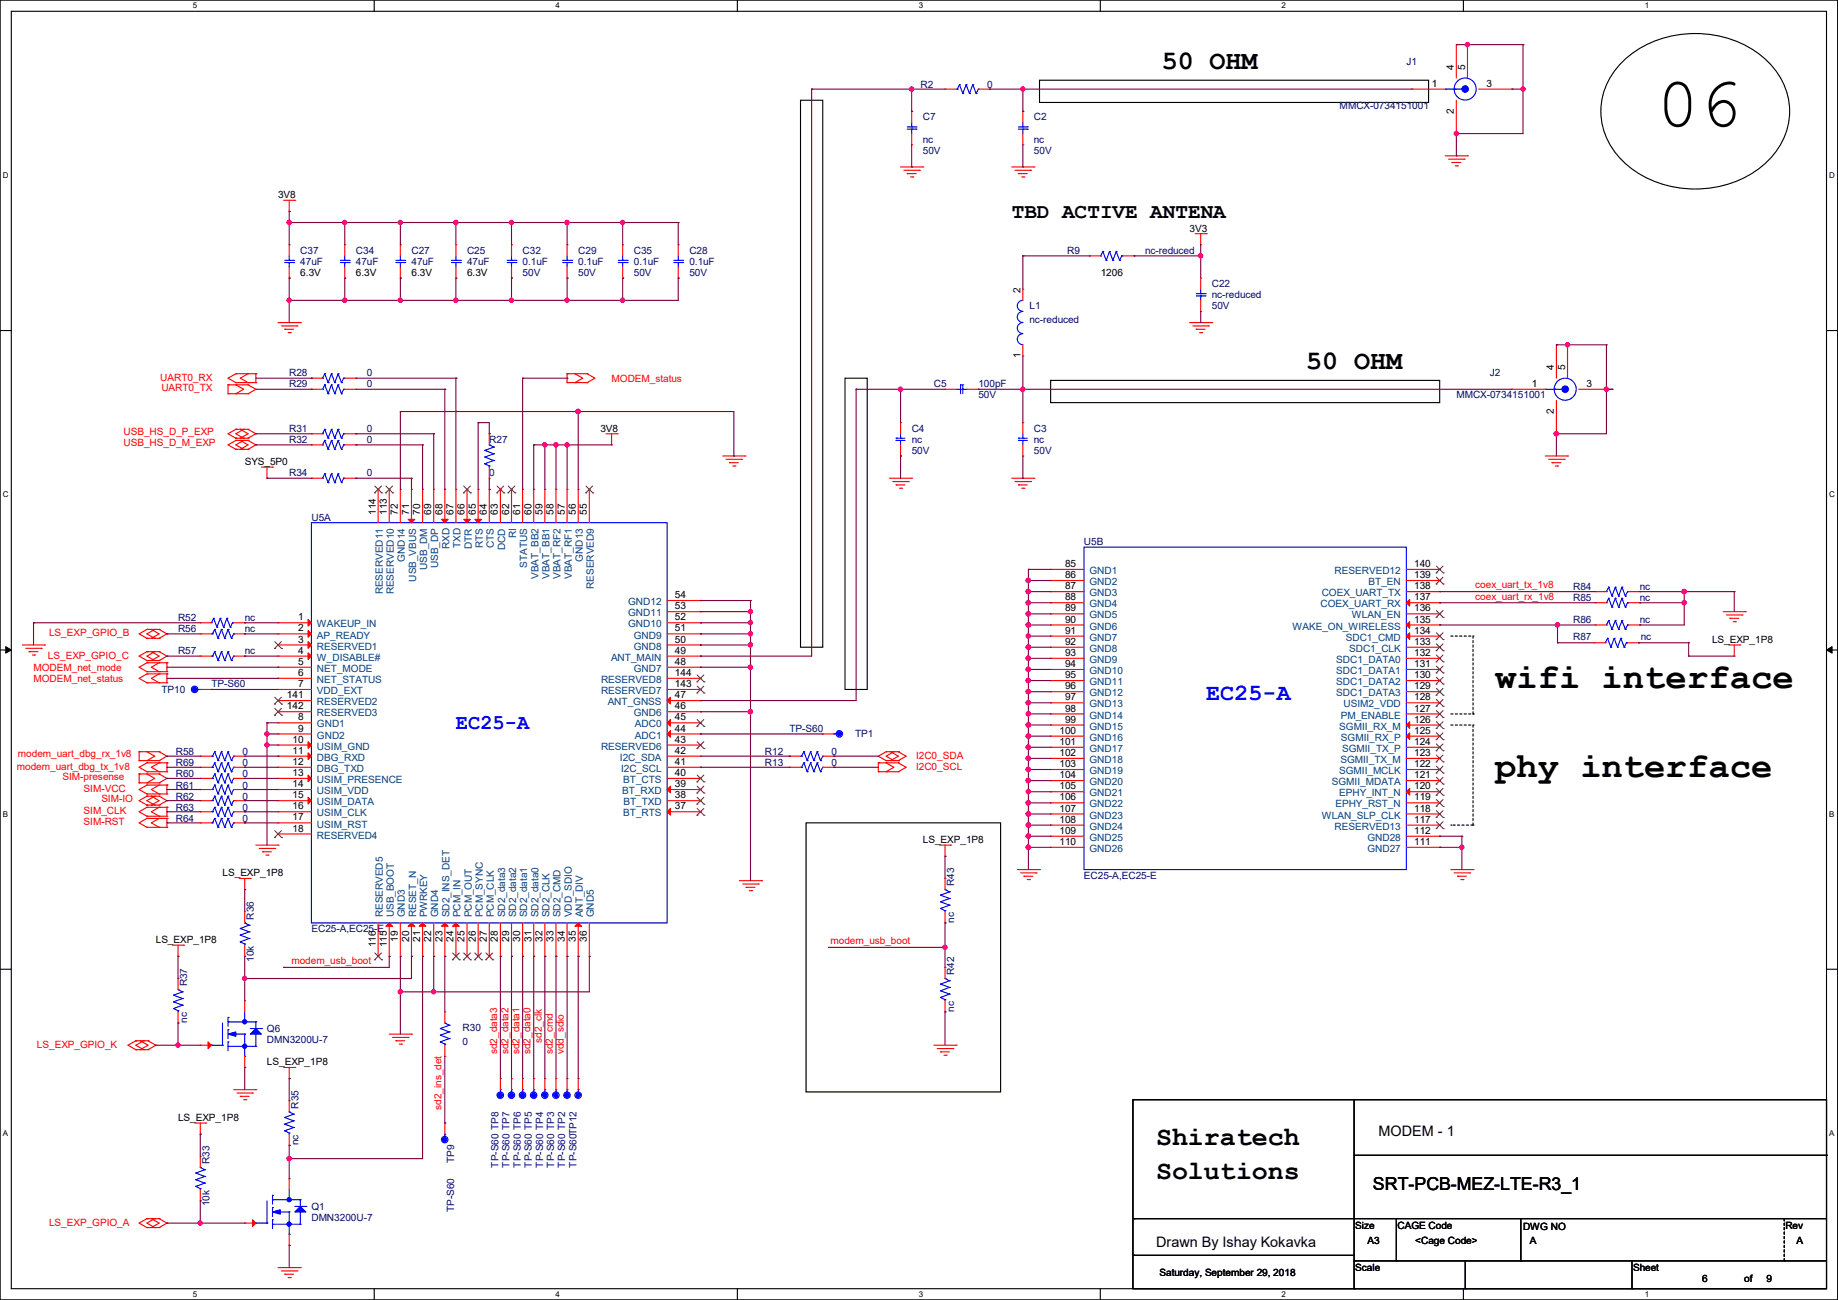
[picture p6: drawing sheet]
<svg xmlns="http://www.w3.org/2000/svg" width="420mm" height="297mm" viewBox="0 0 420 297" stroke-linecap="round" stroke-linejoin="round" font-family="sans-serif">
<defs><g id="words">
<text font-size="16.3" x="378.5" y="28.8">06</text>
<g font-size="8.1">
<text x="341.7" y="157.2">wifi interface</text>
<text x="341.7" y="177.5">phy interface</text>
</g>
<g font-size="6.1">
<text x="265.5" y="15.8">50 OHM</text>
<text x="298.5" y="84.4">50 OHM</text>
<text x="264.2" y="261.7">Shiratech</text>
<text x="264.2" y="269.3">Solutions</text>
</g>
<text font-size="5.3" fill="#00f" x="275.6" y="160">EC25-A</text>
<text font-size="4.8" x="231.2" y="49.8">TBD ACTIVE ANTENA</text>
<text font-size="4.8" fill="#00f" x="104.2" y="166.7">EC25-A</text>
<text font-size="4.1" x="313.7" y="271.9">SRT-PCB-MEZ-LTE-R3_1</text>
<g font-size="3.3">
<text x="315" y="259.5">MODEM - 1</text>
<text x="264.2" y="284.9">Drawn By Ishay Kokavka</text>
</g>
<g font-size="2.3" fill="#000080">
<text x="321.4" y="14.8">J1</text>
<text x="210.4" y="20.2">R2</text>
<text x="225.6" y="20.2">0</text>
<text x="210.9" y="27.5">C7</text>
<text x="236.3" y="27.5">C2</text>
<text x="306.1" y="25">MMCX-0734151001</text>
<text x="210.9" y="32.6">nc</text>
<text x="210.9" y="35.1">50V</text>
<text x="236.3" y="32.6">nc</text>
<text x="236.3" y="35.1">50V</text>
<text x="68.6" y="58">C37</text>
<text x="81.3" y="58">C34</text>
<text x="94" y="58">C27</text>
<text x="106.7" y="58">C25</text>
<text x="119.4" y="58">C32</text>
<text x="132.1" y="58">C29</text>
<text x="144.8" y="58">C35</text>
<text x="157.5" y="58">C28</text>
<text x="243.9" y="58">R9</text>
<text x="261.7" y="58">nc-reduced</text>
<text x="68.6" y="60.5">47uF</text>
<text x="81.3" y="60.5">47uF</text>
<text x="94" y="60.5">47uF</text>
<text x="106.7" y="60.5">47uF</text>
<text x="119.4" y="60.5">0.1uF</text>
<text x="119.4" y="63.1">50V</text>
<text x="132.1" y="60.5">0.1uF</text>
<text x="132.1" y="63.1">50V</text>
<text x="144.8" y="60.5">0.1uF</text>
<text x="144.8" y="63.1">50V</text>
<text x="157.5" y="60.5">0.1uF</text>
<text x="157.5" y="63.1">50V</text>
<text x="276.9" y="65.6">C22</text>
<text x="235.2" y="70.7">L1</text>
<text x="276.9" y="68.2">nc-reduced</text>
<text x="276.9" y="70.7">50V</text>
<text x="235.2" y="73.7">nc-reduced</text>
<text x="66.1" y="88.5">R29</text>
<text x="66.1" y="85.9">R28</text>
<text x="83.9" y="88.5">0</text>
<text x="83.9" y="85.9">0</text>
<text x="213.4" y="88.5">C5</text>
<text x="223.6" y="88.5">100pF</text>
<text x="340.4" y="85.9">J2</text>
<text x="223.6" y="91">50V</text>
<text x="332.8" y="91">MMCX-0734151001</text>
<text x="66.1" y="101.2">R32</text>
<text x="66.1" y="98.6">R31</text>
<text x="83.9" y="101.2">0</text>
<text x="83.9" y="98.6">0</text>
<text x="111.8" y="101.2">R27</text>
<text x="208.3" y="98.6">C4</text>
<text x="208.3" y="101.2">nc</text>
<text x="236.3" y="98.6">C3</text>
<text x="236.3" y="101.2">nc</text>
<text x="208.3" y="103.7">50V</text>
<text x="236.3" y="103.7">50V</text>
<text x="66.1" y="108.8">R34</text>
<text x="83.9" y="108.8">0</text>
<text x="111.8" y="108.8">0</text>
<text x="71.2" y="119">U5A</text>
<text x="247.7" y="124.5">U5B</text>
<text x="359.5" y="134.7">R84</text>
<text x="359.5" y="137.2">R85</text>
<text x="374.7" y="134.7">nc</text>
<text x="374.7" y="137.2">nc</text>
<text x="40.7" y="141.8">R52</text>
<text x="55.9" y="141.8">nc</text>
<text x="359.5" y="142.3">R86</text>
<text x="374.7" y="142.3">nc</text>
<text x="40.7" y="144.4">R56</text>
<text x="40.7" y="149.4">R57</text>
<text x="55.9" y="144.4">nc</text>
<text x="55.9" y="149.4">nc</text>
<text x="359.5" y="146.1">R87</text>
<text x="374.9" y="146.1">nc</text>
<text x="36.9" y="158.3">TP10</text>
<text x="48.3" y="157.1">TP-S60</text>
<text x="180.4" y="167.2">TP-S60</text>
<text x="40.2" y="172.5">R58</text>
<text x="55.4" y="172.5">0</text>
<text x="174.8" y="172.5">R12</text>
<text x="190" y="172.5">0</text>
<text x="195.4" y="168.5">TP1</text>
<text x="40.2" y="177.6">R60</text>
<text x="40.2" y="175.1">R69</text>
<text x="55.4" y="177.6">0</text>
<text x="55.4" y="175.1">0</text>
<text x="174.8" y="175.1">R13</text>
<text x="190" y="175.1">0</text>
<text x="40.2" y="180.2">R61</text>
<text x="40.2" y="185.2">R63</text>
<text x="40.2" y="182.7">R62</text>
<text x="55.4" y="180.2">0</text>
<text x="55.4" y="185.2">0</text>
<text x="55.4" y="182.7">0</text>
<text x="40.2" y="187.8">R64</text>
<text x="55.4" y="187.8">0</text>
<text x="218.1" y="202.5" transform="rotate(-90 218.1 202.5)">R43</text>
<text x="247.7" y="200.7">EC25-A,EC25-E</text>
<text x="58" y="210.1" transform="rotate(-90 58 210.1)">R36</text>
<text x="71.2" y="212.9">EC25-A,EC25-E</text>
<text x="218.1" y="210.9" transform="rotate(-90 218.1 210.9)">nc</text>
<text x="58" y="219.8" transform="rotate(-90 58 219.8)">10k</text>
<text x="42.8" y="225.3" transform="rotate(-90 42.8 225.3)">R37</text>
<text x="218.1" y="222.8" transform="rotate(-90 218.1 222.8)">R42</text>
<text x="42.8" y="233.7" transform="rotate(-90 42.8 233.7)">nc</text>
<text x="218.1" y="231.2" transform="rotate(-90 218.1 231.2)">nc</text>
<text x="61" y="235.8">Q6</text>
<text x="61" y="238.3">DMN3200U-7</text>
<text x="105.7" y="235.5">R30</text>
<text x="105.7" y="238.8">0</text>
<text x="68.2" y="253.3" transform="rotate(-90 68.2 253.3)">R35</text>
<text x="68.2" y="261.7" transform="rotate(-90 68.2 261.7)">nc</text>
<text x="47.9" y="266" transform="rotate(-90 47.9 266)">R33</text>
<text x="103.8" y="265.7" transform="rotate(-90 103.8 265.7)">TP9</text>
<text x="113.9" y="266.7" transform="rotate(-90 113.9 266.7)">TP-S60 TP8</text>
<text x="116.5" y="266.7" transform="rotate(-90 116.5 266.7)">TP-S60 TP7</text>
<text x="119" y="266.7" transform="rotate(-90 119 266.7)">TP-S60 TP6</text>
<text x="121.5" y="266.7" transform="rotate(-90 121.5 266.7)">TP-S60 TP5</text>
<text x="124.1" y="266.7" transform="rotate(-90 124.1 266.7)">TP-S60 TP4</text>
<text x="126.6" y="266.7" transform="rotate(-90 126.6 266.7)">TP-S60 TP3</text>
<text x="129.2" y="266.7" transform="rotate(-90 129.2 266.7)">TP-S60 TP2</text>
<text x="131.7" y="266.7" transform="rotate(-90 131.7 266.7)">TP-S60TP12</text>
<text x="47.9" y="275.6" transform="rotate(-90 47.9 275.6)">10k</text>
<text x="71.2" y="276.4">Q1</text>
<text x="71.2" y="279">DMN3200U-7</text>
<text x="103.8" y="276.9" transform="rotate(-90 103.8 276.9)">TP-S60</text>
</g>
<g font-size="2.3">
<text x="332.2" y="16" transform="rotate(-90 332.2 16)">4</text>
<text x="334.8" y="16" transform="rotate(-90 334.8 16)">5</text>
<text x="327.2" y="19.8">1</text>
<text x="339.6" y="19.8">3</text>
<text x="332.2" y="26" transform="rotate(-90 332.2 26)">2</text>
<text x="63.5" y="45.3">3V8</text>
<text x="271.8" y="52.9">3V3</text>
<text x="68.6" y="63.1">6.3V</text>
<text x="81.3" y="63.1">6.3V</text>
<text x="94" y="63.1">6.3V</text>
<text x="106.7" y="63.1">6.3V</text>
<text x="251.5" y="63.1">1206</text>
<text x="233.2" y="66.8" transform="rotate(-90 233.2 66.8)">2</text>
<text x="233.2" y="81.8" transform="rotate(-90 233.2 81.8)">1</text>
<text x="350.1" y="88.4">1</text>
<text x="355.1" y="84.6" transform="rotate(-90 355.1 84.6)">4</text>
<text x="357.6" y="84.6" transform="rotate(-90 357.6 84.6)">5</text>
<text x="362.5" y="88.4">3</text>
<text x="355.1" y="94.5" transform="rotate(-90 355.1 94.5)">2</text>
<text x="137.2" y="98.6">3V8</text>
<text x="55.9" y="106.3">SYS_5P0</text>
<text x="85.9" y="117.6" transform="rotate(-90 85.9 117.6)">114</text>
<text x="88.4" y="117.6" transform="rotate(-90 88.4 117.6)">113</text>
<text x="90.9" y="117.6" transform="rotate(-90 90.9 117.6)">72</text>
<text x="93.5" y="117.6" transform="rotate(-90 93.5 117.6)">71</text>
<text x="96" y="117.6" transform="rotate(-90 96 117.6)">70</text>
<text x="98.6" y="117.6" transform="rotate(-90 98.6 117.6)">69</text>
<text x="101.1" y="117.6" transform="rotate(-90 101.1 117.6)">68</text>
<text x="103.6" y="117.6" transform="rotate(-90 103.6 117.6)">67</text>
<text x="106.2" y="117.6" transform="rotate(-90 106.2 117.6)">66</text>
<text x="108.7" y="117.6" transform="rotate(-90 108.7 117.6)">65</text>
<text x="111.3" y="117.6" transform="rotate(-90 111.3 117.6)">64</text>
<text x="113.8" y="117.6" transform="rotate(-90 113.8 117.6)">63</text>
<text x="116.3" y="117.6" transform="rotate(-90 116.3 117.6)">62</text>
<text x="118.9" y="117.6" transform="rotate(-90 118.9 117.6)">61</text>
<text x="121.4" y="117.6" transform="rotate(-90 121.4 117.6)">60</text>
<text x="124" y="117.6" transform="rotate(-90 124 117.6)">59</text>
<text x="126.5" y="117.6" transform="rotate(-90 126.5 117.6)">58</text>
<text x="129" y="117.6" transform="rotate(-90 129 117.6)">57</text>
<text x="131.6" y="117.6" transform="rotate(-90 131.6 117.6)">56</text>
<text x="134.1" y="117.6" transform="rotate(-90 134.1 117.6)">55</text>
<text x="243.4" y="129.5">85</text>
<text x="323.1" y="129.5">140</text>
<text x="154.2" y="136.7">54</text>
<text x="243.4" y="132.1">86</text>
<text x="243.4" y="134.6">87</text>
<text x="243.4" y="137.2">88</text>
<text x="323.1" y="132.1">139</text>
<text x="323.1" y="134.6">138</text>
<text x="323.1" y="137.2">137</text>
<text x="68.1" y="141.7">1</text>
<text x="154.2" y="141.7">52</text>
<text x="154.2" y="139.2">53</text>
<text x="243.4" y="139.7">89</text>
<text x="243.4" y="142.2">90</text>
<text x="323.1" y="139.7">136</text>
<text x="323.1" y="142.2">135</text>
<text x="68.1" y="144.3">2</text>
<text x="68.1" y="146.8">3</text>
<text x="68.1" y="149.4">4</text>
<text x="154.2" y="149.4">49</text>
<text x="154.2" y="146.8">50</text>
<text x="154.2" y="144.3">51</text>
<text x="243.4" y="144.8">91</text>
<text x="243.4" y="147.3">92</text>
<text x="243.4" y="149.9">93</text>
<text x="323.1" y="144.8">134</text>
<text x="323.1" y="147.3">133</text>
<text x="323.1" y="149.9">132</text>
<text x="391.2" y="146.9">LS_EXP_1P8</text>
<text x="68.1" y="151.9">5</text>
<text x="68.1" y="154.4">6</text>
<text x="154.2" y="154.4">144</text>
<text x="154.2" y="151.9">48</text>
<text x="243.4" y="152.4">94</text>
<text x="243.4" y="154.9">95</text>
<text x="323.1" y="152.4">131</text>
<text x="323.1" y="154.9">130</text>
<text x="65.6" y="159.5">141</text>
<text x="68.1" y="157">7</text>
<text x="154.2" y="159.5">47</text>
<text x="154.2" y="157">143</text>
<text x="243.4" y="157.5">96</text>
<text x="243.4" y="160">97</text>
<text x="323.1" y="157.5">129</text>
<text x="323.1" y="160">128</text>
<text x="65.6" y="162.1">142</text>
<text x="68.1" y="164.6">8</text>
<text x="68.1" y="167.1">9</text>
<text x="154.2" y="167.1">44</text>
<text x="154.2" y="164.6">45</text>
<text x="154.2" y="162.1">46</text>
<text x="242.1" y="167.6">100</text>
<text x="243.4" y="162.6">98</text>
<text x="243.4" y="165.1">99</text>
<text x="323.1" y="162.6">127</text>
<text x="323.1" y="165.1">126</text>
<text x="323.1" y="167.6">125</text>
<text x="66.8" y="169.7">10</text>
<text x="66.8" y="172.2">11</text>
<text x="154.2" y="172.2">42</text>
<text x="154.2" y="169.7">43</text>
<text x="242.1" y="170.2">101</text>
<text x="242.1" y="172.7">102</text>
<text x="323.1" y="170.2">124</text>
<text x="323.1" y="172.7">123</text>
<text x="66.8" y="174.8">12</text>
<text x="66.8" y="177.3">13</text>
<text x="66.8" y="179.8">14</text>
<text x="154.2" y="179.8">39</text>
<text x="154.2" y="177.3">40</text>
<text x="154.2" y="174.8">41</text>
<text x="242.1" y="175.3">103</text>
<text x="242.1" y="177.8">104</text>
<text x="323.1" y="175.3">122</text>
<text x="323.1" y="177.8">121</text>
<text x="66.8" y="182.4">15</text>
<text x="66.8" y="184.9">16</text>
<text x="154.2" y="184.9">37</text>
<text x="154.2" y="182.4">38</text>
<text x="242.1" y="180.3">105</text>
<text x="242.1" y="182.9">106</text>
<text x="242.1" y="185.4">107</text>
<text x="323.1" y="180.3">120</text>
<text x="323.1" y="182.9">119</text>
<text x="323.1" y="185.4">118</text>
<text x="66.8" y="187.5">17</text>
<text x="66.8" y="190">18</text>
<text x="242.1" y="188">108</text>
<text x="242.1" y="190.5">109</text>
<text x="323.1" y="190.5">112</text>
<text x="323.1" y="188">117</text>
<text x="210.9" y="192.6">LS_EXP_1P8</text>
<text x="242.1" y="193">110</text>
<text x="323.1" y="193">111</text>
<text x="50.8" y="200.2">LS_EXP_1P8</text>
<text x="35.6" y="215.5">LS_EXP_1P8</text>
<text x="90.9" y="215.2" transform="rotate(-90 90.9 215.2)">19</text>
<text x="93.5" y="215.2" transform="rotate(-90 93.5 215.2)">20</text>
<text x="96" y="215.2" transform="rotate(-90 96 215.2)">21</text>
<text x="98.6" y="215.2" transform="rotate(-90 98.6 215.2)">22</text>
<text x="101.1" y="215.2" transform="rotate(-90 101.1 215.2)">23</text>
<text x="103.6" y="215.2" transform="rotate(-90 103.6 215.2)">24</text>
<text x="106.2" y="215.2" transform="rotate(-90 106.2 215.2)">25</text>
<text x="108.7" y="215.2" transform="rotate(-90 108.7 215.2)">26</text>
<text x="111.3" y="215.2" transform="rotate(-90 111.3 215.2)">27</text>
<text x="113.8" y="215.2" transform="rotate(-90 113.8 215.2)">28</text>
<text x="116.3" y="215.2" transform="rotate(-90 116.3 215.2)">29</text>
<text x="118.9" y="215.2" transform="rotate(-90 118.9 215.2)">30</text>
<text x="121.4" y="215.2" transform="rotate(-90 121.4 215.2)">31</text>
<text x="124" y="215.2" transform="rotate(-90 124 215.2)">32</text>
<text x="126.5" y="215.2" transform="rotate(-90 126.5 215.2)">33</text>
<text x="129" y="215.2" transform="rotate(-90 129 215.2)">34</text>
<text x="131.6" y="215.2" transform="rotate(-90 131.6 215.2)">35</text>
<text x="134.1" y="215.2" transform="rotate(-90 134.1 215.2)">36</text>
<text x="85.9" y="216.5" transform="rotate(-90 85.9 216.5)">116</text>
<text x="88.4" y="216.5" transform="rotate(-90 88.4 216.5)">115</text>
<text x="61" y="243.4">LS_EXP_1P8</text>
<text x="40.7" y="256.1">LS_EXP_1P8</text>
<text x="309.7" y="280.8">Size</text>
<text x="319.3" y="280.8">CAGE Code</text>
<text x="348" y="281">DWG NO</text>
<text x="408" y="280.8">Rev</text>
<text x="312.5" y="284.3">A3</text>
<text x="323.4" y="284.3">&lt;Cage Code&gt;</text>
<text x="349.6" y="284.3">A</text>
<text x="410.5" y="284.3">A</text>
<text x="265" y="291.4">Saturday, September 29, 2018</text>
<text x="309.7" y="290.4">Scale</text>
<text x="373.2" y="290.4">Sheet</text>
<text x="388.9" y="292.9">6</text>
<text x="398.6" y="292.9">of</text>
<text x="403.7" y="292.9">9</text>
</g>
<g font-size="2.3" fill="#f00">
<text x="36.6" y="87">UART0_RX</text>
<text x="36.9" y="89.2">UART0_TX</text>
<text x="139.7" y="87.2">MODEM_status</text>
<text x="28.2" y="99.4">USB_HS_D_P_EXP</text>
<text x="28.2" y="101.9">USB_HS_D_M_EXP</text>
<text x="337.1" y="134.5">coex_uart_tx_1v8</text>
<text x="337.1" y="137">coex_uart_rx_1v8</text>
<text x="11.2" y="145.4">LS_EXP_GPIO_B</text>
<text x="7.7" y="153.2">MODEM_net_mode</text>
<text x="7.7" y="155.8">MODEM_net_status</text>
<text x="11" y="150.5">LS_EXP_GPIO_C</text>
<text x="4.1" y="173.1">modem_uart_dbg_rx_1v8</text>
<text x="209.3" y="173.3">I2C0_SDA</text>
<text x="3.9" y="175.9">modem_uart_dbg_tx_1v8</text>
<text x="14.3" y="178.1">SIM-presense</text>
<text x="209.3" y="175.9">I2C0_SCL</text>
<text x="19.1" y="180.9">SIM-VCC</text>
<text x="23.2" y="183.2">SIM-IO</text>
<text x="19.1" y="188.6">SIM-RST</text>
<text x="19.1" y="186">SIM_CLK</text>
<text x="189.8" y="215.7">modem_usb_boot</text>
<text x="66.6" y="220.3">modem_usb_boot</text>
<text x="8.4" y="239.4">LS_EXP_GPIO_K</text>
<text x="123.8" y="238.3" transform="rotate(-90 123.8 238.3)">sd2_clk</text>
<text x="113.6" y="240.8" transform="rotate(-90 113.6 240.8)">sd2_data3</text>
<text x="116.2" y="240.8" transform="rotate(-90 116.2 240.8)">sd2_data2</text>
<text x="118.7" y="240.8" transform="rotate(-90 118.7 240.8)">sd2_data1</text>
<text x="121.2" y="240.8" transform="rotate(-90 121.2 240.8)">sd2_data0</text>
<text x="126.3" y="240.8" transform="rotate(-90 126.3 240.8)">sd2_cmd</text>
<text x="128.9" y="240.8" transform="rotate(-90 128.9 240.8)">vdd_sdio</text>
<text x="100.9" y="253.5" transform="rotate(-90 100.9 253.5)">sd2_ins_det</text>
<text x="11.2" y="280">LS_EXP_GPIO_A</text>
</g>
<g font-size="2.3" fill="#004080">
<text x="102.7" y="125.5" transform="rotate(-90 102.7 125.5)">RXD</text>
<text x="105.2" y="125.3" transform="rotate(-90 105.2 125.3)">TXD</text>
<text x="107.8" y="125.4" transform="rotate(-90 107.8 125.4)">DTR</text>
<text x="110.3" y="125.3" transform="rotate(-90 110.3 125.3)">RTS</text>
<text x="112.9" y="125.3" transform="rotate(-90 112.9 125.3)">CTS</text>
<text x="115.4" y="125.6" transform="rotate(-90 115.4 125.6)">DCD</text>
<text x="117.9" y="123" transform="rotate(-90 117.9 123)">RI</text>
<text x="92.5" y="128.3" transform="rotate(-90 92.5 128.3)">GND14</text>
<text x="97.6" y="130.2" transform="rotate(-90 97.6 130.2)">USB_DM</text>
<text x="100.2" y="129.8" transform="rotate(-90 100.2 129.8)">USB_DP</text>
<text x="120.5" y="129.7" transform="rotate(-90 120.5 129.7)">STATUS</text>
<text x="133.2" y="128.3" transform="rotate(-90 133.2 128.3)">GND13</text>
<text x="249" y="131.1">GND1</text>
<text x="305" y="131.1">RESERVED12</text>
<text x="87.5" y="135.8" transform="rotate(-90 87.5 135.8)">RESERVED11</text>
<text x="90" y="135.8" transform="rotate(-90 90 135.8)">RESERVED10</text>
<text x="95.1" y="132.9" transform="rotate(-90 95.1 132.9)">USB_VBUS</text>
<text x="123" y="132.3" transform="rotate(-90 123 132.3)">VBAT_BB2</text>
<text x="125.6" y="132.3" transform="rotate(-90 125.6 132.3)">VBAT_BB1</text>
<text x="128.1" y="132.3" transform="rotate(-90 128.1 132.3)">VBAT_RF2</text>
<text x="130.6" y="132.3" transform="rotate(-90 130.6 132.3)">VBAT_RF1</text>
<text x="135.7" y="134.5" transform="rotate(-90 135.7 134.5)">RESERVED9</text>
<text x="249" y="133.7">GND2</text>
<text x="249" y="136.2">GND3</text>
<text x="302" y="136.2">COEX_UART_TX</text>
<text x="312.7" y="133.7">BT_EN</text>
<text x="72.4" y="143.3">WAKEUP_IN</text>
<text x="143.6" y="143.3">GND10</text>
<text x="143.6" y="140.8">GND11</text>
<text x="143.6" y="138.3">GND12</text>
<text x="249" y="138.8">GND4</text>
<text x="249" y="141.3">GND5</text>
<text x="249" y="143.8">GND6</text>
<text x="295.3" y="143.8">WAKE_ON_WIRELESS</text>
<text x="301.8" y="138.8">COEX_UART_RX</text>
<text x="308.9" y="141.3">WLAN_EN</text>
<text x="72.4" y="145.9">AP_READY</text>
<text x="72.4" y="148.4">RESERVED1</text>
<text x="144.8" y="148.4">GND8</text>
<text x="144.8" y="145.9">GND9</text>
<text x="249" y="146.4">GND7</text>
<text x="249" y="148.9">GND8</text>
<text x="307.5" y="146.4">SDC1_CMD</text>
<text x="308.3" y="148.9">SDC1_CLK</text>
<text x="72.4" y="151">W_DISABLE#</text>
<text x="72.4" y="153.5">NET_MODE</text>
<text x="139.6" y="151">ANT_MAIN</text>
<text x="144.8" y="153.5">GND7</text>
<text x="249" y="151.5">GND9</text>
<text x="249" y="154">GND10</text>
<text x="305.4" y="151.5">SDC1_DATA0</text>
<text x="305.4" y="154">SDC1_DATA1</text>
<text x="72.4" y="156">NET_STATUS</text>
<text x="72.4" y="158.6">VDD_EXT</text>
<text x="72.4" y="161.1">RESERVED2</text>
<text x="137.3" y="156">RESERVED8</text>
<text x="137.3" y="158.6">RESERVED7</text>
<text x="138.9" y="161.1">ANT_GNSS</text>
<text x="249" y="156.5">GND11</text>
<text x="249" y="159.1">GND12</text>
<text x="249" y="161.6">GND13</text>
<text x="305.4" y="156.5">SDC1_DATA2</text>
<text x="305.4" y="159.1">SDC1_DATA3</text>
<text x="307" y="161.6">USIM2_VDD</text>
<text x="72.4" y="163.7">RESERVED3</text>
<text x="72.4" y="166.2">GND1</text>
<text x="144.8" y="163.7">GND6</text>
<text x="145.1" y="166.2">ADC0</text>
<text x="249" y="164.2">GND14</text>
<text x="249" y="166.7">GND15</text>
<text x="306" y="166.7">SGMII_RX_M</text>
<text x="306.4" y="164.2">PM_ENABLE</text>
<text x="72.4" y="168.7">GND2</text>
<text x="72.4" y="171.3">USIM_GND</text>
<text x="72.4" y="173.8">DBG_RXD</text>
<text x="137.3" y="171.3">RESERVED6</text>
<text x="141.6" y="173.8">I2C_SDA</text>
<text x="145.1" y="168.7">ADC1</text>
<text x="249" y="169.2">GND16</text>
<text x="249" y="171.8">GND17</text>
<text x="306.4" y="169.2">SGMII_RX_P</text>
<text x="306.7" y="171.8">SGMII_TX_P</text>
<text x="72.4" y="176.4">DBG_TXD</text>
<text x="72.4" y="178.9">USIM_PRESENCE</text>
<text x="141.9" y="176.4">I2C_SCL</text>
<text x="142.4" y="178.9">BT_CTS</text>
<text x="249" y="174.3">GND18</text>
<text x="249" y="176.9">GND19</text>
<text x="249" y="179.4">GND20</text>
<text x="304.3" y="179.4">SGMII_MDATA</text>
<text x="306" y="176.9">SGMII_MCLK</text>
<text x="306.3" y="174.3">SGMII_TX_M</text>
<text x="72.4" y="181.4">USIM_VDD</text>
<text x="72.4" y="184">USIM_DATA</text>
<text x="142.2" y="181.4">BT_RXD</text>
<text x="142.5" y="184">BT_TXD</text>
<text x="249" y="181.9">GND21</text>
<text x="249" y="184.5">GND22</text>
<text x="305.1" y="184.5">EPHY_RST_N</text>
<text x="306" y="181.9">EPHY_INT_N</text>
<text x="72.4" y="189.1">USIM_RST</text>
<text x="72.4" y="191.6">RESERVED4</text>
<text x="72.4" y="186.5">USIM_CLK</text>
<text x="142.4" y="186.5">BT_RTS</text>
<text x="249" y="187">GND23</text>
<text x="249" y="189.6">GND24</text>
<text x="302.1" y="187">WLAN_SLP_CLK</text>
<text x="305" y="189.6">RESERVED13</text>
<text x="249" y="192.1">GND25</text>
<text x="249" y="194.6">GND26</text>
<text x="312.5" y="194.6">GND27</text>
<text x="312.5" y="192.1">GND28</text>
<text x="87.5" y="209.6" transform="rotate(-90 87.5 209.6)">RESERVED5</text>
<text x="90" y="209.6" transform="rotate(-90 90 209.6)">USB_BOOT</text>
<text x="92.5" y="209.6" transform="rotate(-90 92.5 209.6)">GND3</text>
<text x="95.1" y="209.6" transform="rotate(-90 95.1 209.6)">RESET_N</text>
<text x="97.6" y="209.6" transform="rotate(-90 97.6 209.6)">PWRKEY</text>
<text x="100.2" y="209.6" transform="rotate(-90 100.2 209.6)">GND4</text>
<text x="102.7" y="209.6" transform="rotate(-90 102.7 209.6)">SD2_INS_DET</text>
<text x="105.2" y="209.6" transform="rotate(-90 105.2 209.6)">PCM_IN</text>
<text x="107.8" y="209.6" transform="rotate(-90 107.8 209.6)">PCM_OUT</text>
<text x="110.3" y="209.6" transform="rotate(-90 110.3 209.6)">PCM_SYNC</text>
<text x="112.9" y="209.6" transform="rotate(-90 112.9 209.6)">PCM_CLK</text>
<text x="115.4" y="209.6" transform="rotate(-90 115.4 209.6)">SD2_data3</text>
<text x="117.9" y="209.6" transform="rotate(-90 117.9 209.6)">SD2_data2</text>
<text x="120.5" y="209.6" transform="rotate(-90 120.5 209.6)">SD2_data1</text>
<text x="123" y="209.6" transform="rotate(-90 123 209.6)">SD2_data0</text>
<text x="125.6" y="209.6" transform="rotate(-90 125.6 209.6)">SD2_CLK</text>
<text x="128.1" y="209.6" transform="rotate(-90 128.1 209.6)">SD2_CMD</text>
<text x="130.6" y="209.6" transform="rotate(-90 130.6 209.6)">VDD_SDIO</text>
<text x="133.2" y="209.6" transform="rotate(-90 133.2 209.6)">ANT_DIV</text>
<text x="135.7" y="209.6" transform="rotate(-90 135.7 209.6)">GND5</text>
</g>
<g font-size="1.8">
<text x="44" y="1.9">5</text>
<text x="127" y="1.9">4</text>
<text x="209.9" y="1.9">3</text>
<text x="292.9" y="1.9">2</text>
<text x="375.8" y="1.9">1</text>
<text x=".7" y="40.6">D</text>
<text x="418" y="40.6">D</text>
<text x=".7" y="113.6">C</text>
<text x="418" y="113.6">C</text>
<text x=".7" y="186.6">B</text>
<text x="418" y="186.6">B</text>
<text x=".7" y="259.5">A</text>
<text x="418" y="259.5">A</text>
<text x="44" y="296.3">5</text>
<text x="127" y="296.3">4</text>
<text x="209.9" y="296.3">3</text>
<text x="292.9" y="296.3">2</text>
<text x="375.8" y="296.3">1</text>
</g>
</g></defs>
<path d="M0 0h419.9v297h-419.9zM2.6 2.6h414.8v291.8h-414.8z" fill="none" stroke="#000" stroke-width=".25"/>
<g fill="#fff">
<path d="M44 .3h1v2h-1z"/>
<path d="M44 294.7h1v2h-1z"/>
</g>
<path d="M85.5 0v2.6M85.5 294.4v2.6" fill="none" stroke="#000" stroke-width=".25"/>
<g fill="#fff">
<path d="M127 .3h.9v2h-.9z"/>
<path d="M127 294.7h.9v2h-.9z"/>
</g>
<path d="M168.5 0v2.6M168.5 294.4v2.6" fill="none" stroke="#000" stroke-width=".25"/>
<g fill="#fff">
<path d="M209.9 .3h1v2h-1z"/>
<path d="M209.9 294.7h1v2h-1z"/>
</g>
<path d="M251.4 0v2.6M251.4 294.4v2.6" fill="none" stroke="#000" stroke-width=".25"/>
<g fill="#fff">
<path d="M292.9 .3h.9v2h-.9z"/>
<path d="M292.9 294.7h.9v2h-.9z"/>
</g>
<path d="M334.4 0v2.6M334.4 294.4v2.6" fill="none" stroke="#000" stroke-width=".25"/>
<g fill="#fff">
<path d="M375.8 .3h1v2h-1z"/>
<path d="M375.8 294.7h1v2h-1z"/>
<path d="M.7 39h1.2v2h-1.2z"/>
<path d="M418 39h1.3v2h-1.3z"/>
<path d="M.7 112h1.2v2h-1.2z"/>
<path d="M418 112h1.3v2h-1.3z"/>
</g>
<path d="M0 75.5h2.6M417.4 75.5h2.5" fill="none" stroke="#000" stroke-width=".25"/>
<g fill="#fff">
<path d="M.7 185h1.2v1.9h-1.2z"/>
<path d="M418 185h1.2v1.9h-1.2z"/>
</g>
<path d="M0 148.5h2.6M417.4 148.5h2.5" fill="none" stroke="#000" stroke-width=".25"/>
<path d="M1.3 147.7l1.3 .8-1.3 .7zM417.4 148.5l1.2-.8v1.5z" fill="#000" stroke="#000" stroke-width=".23"/>
<g fill="#fff">
<path d="M.7 257.9h1.2v2h-1.2z"/>
<path d="M418 257.9h1.2v2h-1.2z"/>
</g>
<g fill="none" stroke="#000" stroke-width=".25">
<path d="M237.5 18.3h88.9v5.1h-88.9zM370.9 14a24.7 24.7 0 0 1 33 0 15.5 15.5 0 0 1-1.3 24 24.8 24.8 0 0 1-31.7-1.1 15.4 15.4 0 0 1 0-22.9zM182.9 22.9h5.1v125h-5.1zM193.1 86.4h5.1v71.1h-5.1zM240.1 86.9h88.9v5.1h-88.9zM184.2 188h44.4v61.5h-44.4zM0 221.4h2.6M417.4 221.4h2.5M258.9 251.2h158.5v43.2h-158.5zM309.4 251.2v43.2M259.1 278.4h.1M259.1 278.4h158.3"/>
<path d="M309.4 263.9h108M319.1 278.4v9.7M347.5 278.4v9.7M417.4 263.9h.1M259.1 286.8h.1M259.1 286.8h50.3M309.4 288.1h.1M309.4 294.4h.1M309.4 288.1h108M319.1 288.1h.1M334.8 294.4h.1M334.8 288.1v6.3"/>
<path d="M347.5 288.1h.1M372.9 294.4h.1M372.9 288.1v6.3"/>
</g>
<path d="M331.5 145.3h5.1M336.6 145.3h.1M336.6 145.3v17.8M331.5 165.7h5.1M331.5 163.1h5.1M336.6 165.7h.1M336.6 165.7v22.8M336.6 163.1h.1M331.5 188.5h.1M336.6 188.5h.1M336.6 188.5h-5.1" fill="none" stroke="#000" stroke-width=".25" stroke-dasharray=".5 .5"/>
<g fill="none" stroke="#f00" stroke-width=".25">
<path d="M332.8 10.2h.1M332.8 10.2v7.6M335.3 10.2h.1M335.3 10.2v7.6M205.8 38.1h5.1M206.5 38.9h3.6M207.3 39.7h.1M207.3 39.7h2M208.3 25.4h.1M208.3 33.1h.1M208.3 25.4v2.6M208.3 30.5v2.6"/>
<path d="M210.1 38.9h.1M210.9 38.1h.1M215.9 20.4h.1M215.9 20.4h2.6M223.6 20.4h2.5M226.1 20.4h.1M231.2 38.1h5.1M231.9 38.9h3.6M232.7 39.7h.1M232.7 39.7h2M233.7 25.4h.1M233.7 33.1h.1"/>
<path d="M233.7 25.4v2.6M233.7 30.5v2.6M235.5 38.9h.1M236.3 38.1h.1M322.6 20.4h.1M322.6 20.4h7.6M330.2 35.6h5.1M331 36.4h3.6M331.8 37.1h.1M331.8 37.1h2M332.5 37.9h.5M332.8 30.5h.1"/>
<path d="M332.8 22.9v7.6M333 37.9h.1M334.6 36.4h.1M335.3 35.6h.1M337.9 20.4h7.6M345.5 20.4h.1M64.8 45.8h2.6M66.1 48.3h.1M66.1 55.9h.1M66.1 45.8v2.5M66.1 55.9v2.6M67.4 45.8h.1"/>
<path d="M78.8 55.9h.1M78.8 55.9v2.6M91.5 55.9h.1M91.5 55.9v2.6M104.2 55.9h.1M104.2 55.9v2.6M116.9 55.9h.1M116.9 55.9v2.6M129.6 55.9h.1M129.6 55.9v2.6M142.3 55.9h.1M142.3 55.9v2.6"/>
<path d="M155 55.9h.1M155 55.9v2.6M208.1 40.4h.5M208.6 40.4h.1M233.5 40.4h.5M234 40.4h.1M249 58.5h.1M249 58.5h2.5M256.6 58.5h2.5M259.1 58.5h.1M273.1 53.4h2.5M274.4 55.9h.1"/>
<path d="M274.4 53.4v2.5M275.6 53.4h.1M63.5 73.7h5.1M64.3 74.5h3.6M65.1 75.2h.1M65.1 75.2h2M65.8 76h.5M66.1 63.5h.1M66.1 61v2.5M66.3 76h.1M67.9 74.5h.1M68.6 73.7h.1"/>
<path d="M78.8 63.5h.1M78.8 61v2.5M91.5 63.5h.1M91.5 61v2.5M104.2 63.5h.1M104.2 61v2.5M116.9 63.5h.1M116.9 61v2.5M129.6 63.5h.1M129.6 61v2.5M142.3 63.5h.1M142.3 61v2.5"/>
<path d="M155 63.5h.1M155 61v2.5M233.7 66.1h.1M233.7 66.1v2.5M233.7 78.8v2.5M271.8 73.7h5.1M272.6 74.5h3.5M273.3 75.2h.1M273.3 75.2h2.1M274.1 76h.5M274.4 63.5h.1M274.4 71.2h.1"/>
<path d="M274.4 63.5v2.6M274.4 68.6v2.6M274.6 76h.1M276.1 74.5h.1M276.9 73.7h.1M355.6 78.8h.1M355.6 78.8v7.6M358.2 78.8h.1M358.2 78.8v7.6M52.1 87.9h.1M52.1 90h.1M52.1 87.9v2.1"/>
<path d="M52.1 87.9h4.6M52.1 90h4.6M53.9 85.4h.1M53.9 87.4h.1M53.9 87.9h.1M53.9 90h.1M53.9 98.1h.1M53.9 85.4l-1.8 1 1.8 1M53.9 85.4h4.6M53.9 87.4h4.6M53.9 87.9l1.8 1-1.8 1.1M53.9 98.1h2.8"/>
<path d="M53.9 98.1l-1.8 1 1.8 1M54.9 98.1h.1M54.9 98.1l1.8 1-1.8 1M55.7 98.1h.1M55.7 98.1l-1.8 1 1.8 1M56.7 85.4h.1M56.7 87.4h.1M56.7 87.9h.1M56.7 90h.1M56.7 98.1h.1M56.7 85.4l-1.8 1 1.8 1M56.7 87.9l1.8 1-1.8 1.1"/>
<path d="M56.7 98.1l1.8 1-1.8 1M58.5 85.4h.1M58.5 87.4h.1M58.5 85.4v2M71.2 88.9h.1M71.2 86.4h.1M71.2 99.1h.1M71.2 99.1h2.5M71.2 88.9h2.5M71.2 86.4h2.5M78.8 99.1h2.5M78.8 88.9h2.5"/>
<path d="M78.8 86.4h2.5M81.3 88.9h.1M81.3 86.4h.1M81.3 99.1h.1M111.8 99.1h.1M111.8 99.1v2.5M129.6 85.4h.1M129.6 87.4h.1M129.6 85.4h4.6M129.6 87.4h4.6M129.6 85.4v2M131.4 85.4h.1"/>
<path d="M131.4 87.4h.1M131.4 85.4l1.7 1-1.7 1M134.2 85.4h.1M134.2 87.4h.1M134.2 85.4l1.7 1-1.7 1M138.5 99.1h2.5M139.7 99.1v2.5M141 99.1h.1M205.8 96.6h.1M205.8 96.6v2.5M215.9 88.9h.1M215.9 88.9h2.6"/>
<path d="M221 88.9h2.6M223.6 88.9h.1M233.7 96.6h.1M233.7 81.3h.1M233.7 96.6v2.5M345.5 88.9h.1M345.5 88.9h7.6M355.6 99.1h.1M355.6 91.5v7.6M360.7 88.9h7.6M368.3 88.9h.1M53.9 100.1h.1"/>
<path d="M53.9 100.6h.1M53.9 102.7h.1M53.9 100.1h2.8M53.9 100.6h2.8M53.9 102.7h2.8M53.9 100.6l-1.8 1 1.8 1.1M54.9 100.1h.1M54.9 100.6h.1M54.9 102.7h.1M54.9 100.6l1.8 1-1.8 1.1M55.7 100.1h.1M55.7 100.6h.1"/>
<path d="M55.7 102.7h.1M55.7 100.6l-1.8 1 1.8 1.1M56.7 100.1h.1M56.7 100.6h.1M56.7 102.7h.1M56.7 100.6l1.8 1-1.8 1.1M59.7 106.7h2.6M61 109.3h.1M61 106.7v2.6M62.3 106.7h.1M71.2 109.3h.1M71.2 101.6h.1"/>
<path d="M71.2 109.3h2.5M71.2 101.6h2.5M78.8 109.3h2.5M78.8 101.6h2.5M81.3 109.3h.1M81.3 101.6h.1M86.4 111.8h.1M86.4 111.8v7.6M88.9 111.8h.1M88.9 111.8v7.6M91.5 111.8h.1M91.5 111.8v7.6"/>
<path d="M94 111.8h.1M94 111.8v7.6M96.6 111.8h.1M96.6 111.8v7.6M99.1 111.8h.1M99.1 111.8v7.6M101.6 111.8h.1M101.6 111.8v7.6M104.2 111.8h.1M104.2 111.8v7.6M106.7 111.8h.1M106.7 111.8v7.6"/>
<path d="M109.3 111.8h.1M109.3 111.8v7.6M111.8 111.8h.1M111.8 109.3h.1M111.8 106.7v2.6M111.8 111.8v7.6M114.3 111.8h.1M114.3 111.8v7.6M116.9 111.8h.1M116.9 111.8v7.6M119.4 111.8h.1M119.4 111.8v7.6"/>
<path d="M122 111.8h.1M122 111.8v7.6M124.5 111.8h.1M124.5 111.8v7.6M127 111.8h.1M127 111.8v7.6M129.6 111.8h.1M129.6 111.8v7.6M132.1 111.8h.1M132.1 111.8v7.6M134.7 111.8h.1M134.7 111.8v7.6"/>
<path d="M139.7 101.6h.1M165.1 104.2h5.1M165.9 104.9h3.6M166.7 105.7h.1M166.7 105.7h2M167.4 106.5h.5M167.9 106.5h.1M169.5 104.9h.1M170.2 104.2h.1M203.2 109.3h5.1M204 110h3.6M204.8 110.8h.1"/>
<path d="M204.8 110.8h2M205.5 111.5h.5M205.8 104.2h.1M205.8 101.6v2.6M206 111.5h.1M207.6 110h.1M208.3 109.3h.1M231.2 109.3h5.1M231.9 110h3.6M232.7 110.8h.1M232.7 110.8h2M233.5 111.5h.5"/>
<path d="M233.7 104.2h.1M233.7 101.6v2.6M234 111.5h.1M235.5 110h.1M236.3 109.3h.1M353.1 104.2h5.1M353.9 104.9h3.5M354.6 105.7h.1M354.6 105.7h2.1M355.4 106.5h.5M355.9 106.5h.1M357.4 104.9h.1"/>
<path d="M358.2 104.2h.1M152.4 139.7h7.7M152.4 137.2h7.7M160.1 139.7h.1M160.1 137.2h.1M240.1 130.1h.1M240.1 132.6h.1M240.1 135.2h.1M240.1 137.7h.1M240.1 130.1h7.6M240.1 132.6h7.6M240.1 135.2h7.6"/>
<path d="M240.1 137.7h7.6M321.4 130.1h7.6M321.4 132.6h7.6M321.4 135.2h7.6M321.4 137.7h7.6M329 130.1h.1M329 132.6h.1M329 135.2h.1M329 137.7h.1M364.5 135.2h.1M364.5 137.7h.1M364.5 135.2h2.6"/>
<path d="M364.5 137.7h2.6M372.2 135.2h2.5M372.2 137.7h2.5M374.7 135.2h.1M374.7 137.7h.1M393.7 139.7h5.1M398.8 139.7h.1M5.1 147.4h5.1M5.9 148.1h3.5M6.6 148.9h.1M6.6 148.9h2.1M7.4 149.6h.5"/>
<path d="M7.9 149.6h.1M9.4 148.1h.1M10.2 147.4h.1M33.6 151.4h.1M33.6 153.5h.1M33.6 154h.1M33.6 156h.1M33.6 143.8h.1M33.6 145.8h.1M33.6 148.9h.1M33.6 150.9h.1M33.6 148.9h2.8"/>
<path d="M33.6 151.4l-1.8 1 1.8 1.1M33.6 151.4h4.5M33.6 153.5h4.5M33.6 154l-1.8 1 1.8 1M33.6 154h4.5M33.6 156h4.5M33.6 143.8h2.8M33.6 145.8h2.8M33.6 143.8l-1.8 1 1.8 1M33.6 150.9h2.8M33.6 148.9l-1.8 1 1.8 1M34.6 143.8h.1"/>
<path d="M34.6 145.8h.1M34.6 148.9h.1M34.6 150.9h.1M34.6 143.8l1.8 1-1.8 1M34.6 148.9l1.8 1-1.8 1M35.3 143.8h.1M35.3 145.8h.1M35.3 148.9h.1M35.3 150.9h.1M35.3 143.8l-1.7 1 1.7 1M35.3 148.9l-1.7 1 1.7 1M36.4 151.4h.1"/>
<path d="M36.4 153.5h.1M36.4 154h.1M36.4 156h.1M36.4 143.8h.1M36.4 145.8h.1M36.4 148.9h.1M36.4 150.9h.1M36.4 151.4l-1.8 1 1.8 1.1M36.4 154l-1.8 1 1.8 1M36.4 143.8l1.7 1-1.7 1M36.4 148.9l1.7 1-1.7 1M38.1 151.4h.1"/>
<path d="M38.1 153.5h.1M38.1 154h.1M38.1 156h.1M38.1 151.4v2.1M38.1 154v2M45.8 144.8h.1M45.8 142.3h.1M45.8 149.9h.1M45.8 144.8h2.5M45.8 142.3h2.5M45.8 149.9h2.5M45.8 157.5h2.5"/>
<path d="M48.3 157.5h.1M53.4 144.8h2.5M53.4 142.3h2.5M53.4 149.9h2.5M55.9 144.8h.1M55.9 142.3h.1M55.9 149.9h.1M63.5 142.3h.1M63.5 144.8h.1M63.5 147.4h.1M63.5 149.9h.1M63.5 152.4h.1"/>
<path d="M63.5 155h.1M63.5 157.5h.1M63.5 147.4h7.7M63.5 144.8h7.7M63.5 142.3h7.7M63.5 149.9h7.7M63.5 157.5h7.7M63.5 152.4h7.7M63.5 155h7.7M152.4 147.4h7.7M152.4 144.8h7.7M152.4 142.3h7.7"/>
<path d="M152.4 149.9h7.7M152.4 157.5h7.7M152.4 152.4h7.7M152.4 155h7.7M160.1 155h.1M160.1 152.4h.1M160.1 149.9h.1M160.1 147.4h.1M160.1 144.8h.1M160.1 142.3h.1M160.1 157.5h.1M240.1 140.3h.1"/>
<path d="M240.1 142.8h.1M240.1 145.3h.1M240.1 147.9h.1M240.1 150.4h.1M240.1 153h.1M240.1 155.5h.1M240.1 158h.1M240.1 140.3h7.6M240.1 142.8h7.6M240.1 145.3h7.6M240.1 147.9h7.6M240.1 150.4h7.6"/>
<path d="M240.1 153h7.6M240.1 155.5h7.6M240.1 158h7.6M321.4 140.3h7.6M321.4 142.8h7.6M321.4 145.3h7.6M321.4 147.9h7.6M321.4 150.4h7.6M321.4 153h7.6M321.4 155.5h7.6M321.4 158h7.6M329 140.3h.1"/>
<path d="M329 142.8h.1M329 145.3h.1M329 147.9h.1M329 150.4h.1M329 153h.1M329 155.5h.1M329 158h.1M364.3 146.9h.1M364.3 146.9h2.5M364.5 142.8h.1M364.5 142.8h2.6M371.9 146.9h2.5"/>
<path d="M372.2 142.8h2.5M374.4 146.9h.1M374.7 142.8h.1M394.5 140.5h3.6M395 147.4h2.6M395.3 141.3h.1M395.3 141.3h2M396 142h.5M396.3 149.9h.1M396.3 147.4v2.5M396.5 142h.1M397.6 147.4h.1"/>
<path d="M398.1 140.5h.1M31.8 171.7h.1M31.8 173.8h.1M31.8 176.8h.1M31.8 178.9h.1M31.8 171.7v2.1M31.8 176.8v2.1M31.8 171.7h4.6M31.8 173.8h4.6M31.8 176.8h4.6M31.8 178.9h4.6M33.6 171.7h.1"/>
<path d="M33.6 173.8h.1M33.6 174.3h.1M33.6 176.3h.1M33.6 176.8h.1M33.6 178.9h.1M33.6 179.4h.1M33.6 171.7l1.7 1.1-1.7 1M33.6 174.3l-1.8 1 1.8 1M33.6 174.3h4.5M33.6 176.3h4.5M33.6 176.8l1.7 1-1.7 1.1M33.6 179.4l-1.8 1 1.8 1"/>
<path d="M33.6 179.4h4.5M36.4 171.7h.1M36.4 173.8h.1M36.4 174.3h.1M36.4 176.3h.1M36.4 176.8h.1M36.4 178.9h.1M36.4 179.4h.1M36.4 171.7l1.7 1.1-1.7 1M36.4 174.3l-1.8 1 1.8 1M36.4 176.8l1.7 1-1.7 1.1M36.4 179.4l-1.8 1 1.8 1"/>
<path d="M38.1 174.3h.1M38.1 176.3h.1M38.1 179.4h.1M38.1 174.3v2M38.1 179.4v2M45.8 177.8h.1M45.8 175.3h.1M45.8 172.8h.1M45.8 172.8h2.5M45.8 177.8h2.5M45.8 175.3h2.5M53.4 172.8h2.5"/>
<path d="M53.4 177.8h2.5M53.4 175.3h2.5M55.9 177.8h.1M55.9 175.3h.1M55.9 172.8h.1M63.5 160.1h.1M63.5 162.6h.1M63.5 165.1h.1M63.5 167.7h.1M63.5 170.2h.1M63.5 172.8h.1M63.5 175.3h.1"/>
<path d="M63.5 177.8h.1M63.5 172.8h7.7M63.5 177.8h7.7M63.5 175.3h7.7M63.5 167.7h7.7M63.5 160.1h7.7M63.5 162.6h7.7M63.5 165.1h7.7M63.5 170.2h7.7M152.4 172.8h7.7M152.4 177.8h7.7M152.4 175.3h7.7"/>
<path d="M152.4 167.7h7.7M152.4 160.1h7.7M152.4 162.6h7.7M152.4 165.1h7.7M152.4 170.2h7.7M160.1 177.8h.1M160.1 175.3h.1M160.1 172.8h.1M160.1 170.2h.1M160.1 167.7h.1M160.1 165.1h.1M160.1 162.6h.1"/>
<path d="M160.1 160.1h.1M180.4 172.8h.1M180.4 175.3h.1M180.4 172.8h2.5M180.4 175.3h2.5M188 167.7h.1M188 172.8h2.5M188 175.3h2.5M188 167.7h2.5M190.5 172.8h.1M190.5 175.3h.1M200.7 174.3h.1"/>
<path d="M200.7 176.3h.1M200.7 174.3h4.6M200.7 176.3h4.6M200.7 174.3v2M202.5 174.3h.1M202.5 176.3h.1M202.5 171.7h.1M202.5 173.8h.1M202.5 171.7h2.8M202.5 173.8h2.8M202.5 174.3l1.8 1-1.8 1M202.5 171.7l-1.8 1.1 1.8 1"/>
<path d="M203.5 171.7h.1M203.5 173.8h.1M203.5 171.7l1.8 1.1-1.8 1M204.3 171.7h.1M204.3 173.8h.1M204.3 171.7l-1.8 1.1 1.8 1M205.3 174.3h.1M205.3 176.3h.1M205.3 171.7h.1M205.3 173.8h.1M205.3 174.3l1.8 1-1.8 1M205.3 171.7l1.8 1.1-1.8 1"/>
<path d="M240.1 160.6h.1M240.1 163.1h.1M240.1 165.7h.1M240.1 168.2h.1M240.1 170.7h.1M240.1 173.3h.1M240.1 175.8h.1M240.1 178.4h.1M240.1 160.6h7.6M240.1 163.1h7.6M240.1 165.7h7.6M240.1 168.2h7.6"/>
<path d="M240.1 170.7h7.6M240.1 173.3h7.6M240.1 175.8h7.6M240.1 178.4h7.6M321.4 160.6h7.6M321.4 163.1h7.6M321.4 165.7h7.6M321.4 168.2h7.6M321.4 170.7h7.6M321.4 173.3h7.6M321.4 175.8h7.6M321.4 178.4h7.6"/>
<path d="M329 160.6h.1M329 163.1h.1M329 165.7h.1M329 168.2h.1M329 170.7h.1M329 173.3h.1M329 175.8h.1M329 178.4h.1M33.6 187h.1M33.6 189h.1M33.6 184.4h.1M33.6 186.5h.1"/>
<path d="M33.6 181.4h.1M33.6 181.9h.1M33.6 183.9h.1M33.6 187l-1.8 1 1.8 1M33.6 187h4.5M33.6 189h4.5M33.6 184.4l-1.8 1.1 1.8 1M33.6 184.4h4.5M33.6 186.5h4.5M33.6 181.4h4.5M33.6 181.9h2.8M33.6 183.9h2.8"/>
<path d="M33.6 181.9l-1.8 1 1.8 1M34.6 181.9h.1M34.6 183.9h.1M34.6 181.9l1.8 1-1.8 1M35.3 181.9h.1M35.3 183.9h.1M35.3 181.9l-1.7 1 1.7 1M36.4 187h.1M36.4 189h.1M36.4 184.4h.1M36.4 186.5h.1M36.4 181.4h.1"/>
<path d="M36.4 181.9h.1M36.4 183.9h.1M36.4 187l-1.8 1 1.8 1M36.4 184.4l-1.8 1.1 1.8 1M36.4 181.9l1.7 1-1.7 1M38.1 187h.1M38.1 189h.1M38.1 184.4h.1M38.1 186.5h.1M38.1 181.4h.1M38.1 184.4v2.1M38.1 187v2"/>
<path d="M45.8 180.4h.1M45.8 188h.1M45.8 185.5h.1M45.8 182.9h.1M45.8 180.4h2.5M45.8 188h2.5M45.8 185.5h2.5M45.8 182.9h2.5M53.4 180.4h2.5M53.4 188h2.5M53.4 185.5h2.5M53.4 182.9h2.5"/>
<path d="M55.9 180.4h.1M55.9 188h.1M55.9 185.5h.1M55.9 182.9h.1M58.5 193.1h5M59.2 193.8h3.6M60 194.6h.1M60 194.6h2M60.7 195.4h.6M61.3 195.4h.1M62.8 193.8h.1M63.5 193.1h.1"/>
<path d="M63.5 180.4h.1M63.5 182.9h.1M63.5 188h.1M63.5 190.5h.1M63.5 185.5h.1M63.5 180.4h7.7M63.5 188h7.7M63.5 185.5h7.7M63.5 182.9h7.7M63.5 190.5h7.7M152.4 180.4h7.7M152.4 185.5h7.7"/>
<path d="M152.4 182.9h7.7M160.1 185.5h.1M160.1 182.9h.1M160.1 180.4h.1M214.7 193.1h2.5M215.9 195.6h.1M215.9 193.1v2.5M217.2 193.1h.1M232.5 198.7h5M233.2 199.4h3.6M236.8 199.4h.1M237.5 198.7h.1"/>
<path d="M240.1 180.9h.1M240.1 183.4h.1M240.1 186h.1M240.1 188.5h.1M240.1 191.1h.1M240.1 193.6h.1M240.1 180.9h7.6M240.1 183.4h7.6M240.1 186h7.6M240.1 188.5h7.6M240.1 191.1h7.6M240.1 193.6h7.6"/>
<path d="M321.4 180.9h7.6M321.4 183.4h7.6M321.4 186h7.6M321.4 188.5h7.6M321.4 191.1h7.6M321.4 193.6h7.6M329 193.6h.1M329 191.1h.1M329 180.9h.1M329 183.4h.1M329 186h.1M329 188.5h.1"/>
<path d="M331.5 198.7h5.1M332.3 199.4h3.5M335.8 199.4h.1M336.6 198.7h.1M39.4 215.9h2.6M40.7 218.5h.1M40.7 215.9v2.6M42 215.9h.1M54.7 200.7h2.5M55.9 203.2h.1M55.9 208.3h.1M55.9 218.5h.1"/>
<path d="M55.9 200.7v2.5M55.9 208.3v2.6M55.9 215.9v2.6M57.2 200.7h.1M86.4 218.5h.1M86.4 210.9v7.6M88.9 218.5h.1M88.9 210.9v7.6M91.5 218.5h.1M91.5 210.9v7.6M94 218.5h.1M94 210.9v7.6"/>
<path d="M96.6 218.5h.1M96.6 210.9v7.6M99.1 218.5h.1M99.1 210.9v7.6M101.6 218.5h.1M101.6 210.9v7.6M104.2 218.5h.1M104.2 210.9v7.6M106.7 218.5h.1M106.7 210.9v7.6M109.3 218.5h.1M109.3 210.9v7.6"/>
<path d="M111.8 218.5h.1M111.8 210.9v7.6M114.3 218.5h.1M114.3 210.9v7.6M116.9 218.5h.1M116.9 210.9v7.6M119.4 218.5h.1M119.4 210.9v7.6M122 218.5h.1M122 210.9v7.6M124.5 218.5h.1M124.5 210.9v7.6"/>
<path d="M127 218.5h.1M127 210.9v7.6M129.6 218.5h.1M129.6 210.9v7.6M132.1 218.5h.1M132.1 210.9v7.6M134.7 218.5h.1M134.7 210.9v7.6M169 201.2h5M169.7 202h3.6M170.5 202.7h.1M170.5 202.7h2"/>
<path d="M171.2 203.5h.5M171.7 203.5h.1M173.3 202h.1M174 201.2h.1M215.9 200.7h.1M215.9 210.9h.1M215.9 200.7v2.5M215.9 208.3v2.6M234 200.2h.1M234 200.2h2M234.7 201h.5M235.2 201h.1"/>
<path d="M333 200.2h.1M333 200.2h2.1M333.8 201h.5M334.3 201h.1M31 237.8h.1M31 239.8h.1M31 237.8h2.8M31 239.8h2.8M31 237.8l-1.7 1 1.7 1M32 237.8h.1M32 239.8h.1M32 237.8l1.8 1-1.8 1"/>
<path d="M32.8 237.8h.1M32.8 239.8h.1M32.8 237.8l-1.8 1 1.8 1M33.8 237.8h.1M33.8 239.8h.1M33.8 237.8l1.8 1-1.8 1M40.7 223.6h.1M40.7 233.7h.1M40.7 223.6v2.5M40.7 231.2v2.5M45.8 238.8h.1M45.8 238.8h2.5"/>
<path d="M55.9 228.6h.1M55.9 228.6v2.6M88.9 236.3h5.1M89.7 237h3.6M90.5 237.8h.1M90.5 237.8h2M91.2 238.5h.5M91.7 238.5h.1M93.3 237h.1M94 236.3h.1M101.6 231.2h.1M101.6 231.2v2.5"/>
<path d="M101.6 238.8v2.5M213.4 238.8h5.1M214.2 239.6h3.5M215.9 221h.1M215.9 231.2h.1M215.9 221v2.6M215.9 228.6v2.6M217.7 239.6h.1M218.5 238.8h.1M44.5 256.6h2.5M45.8 259.1h.1M45.8 256.6v2.5"/>
<path d="M47 256.6h.1M53.4 249h5.1M54.1 249.7h3.6M54.9 250.5h.1M54.9 250.5h2M55.7 251.2h.5M55.9 243.9h.1M55.9 241.3v2.6M56.2 251.2h.1M57.7 249.7h.1M58.5 249h.1M64.8 243.9h2.6"/>
<path d="M66.1 246.4h.1M66.1 251.5h.1M66.1 243.9v2.5M66.1 251.5v2.5M66.1 259.1v2.6M67.4 243.9h.1M101.6 256.6h.1M101.6 241.3h.1M101.6 256.6v2.5M114.3 246.4h.1M114.3 246.4v2.6M116.9 246.4h.1"/>
<path d="M116.9 246.4v2.6M119.4 246.4h.1M119.4 246.4v2.6M122 246.4h.1M122 246.4v2.6M124.5 246.4h.1M124.5 246.4v2.6M127 246.4h.1M127 246.4v2.6M129.6 246.4h.1M129.6 246.4v2.6M132.1 246.4h.1"/>
<path d="M132.1 246.4v2.6M214.9 240.3h.1M214.9 240.3h2.1M215.7 241.1h.5M216.2 241.1h.1M33.6 278.4h.1M33.6 278.4h2.8M33.6 278.4l-1.8 1 1.8 1.1M34.6 278.4h.1M34.6 278.4l1.8 1-1.8 1.1M35.3 278.4h.1M35.3 278.4l-1.7 1 1.7 1.1"/>
<path d="M36.4 278.4h.1M36.4 278.4l1.7 1-1.7 1.1M45.8 264.2h.1M45.8 274.4h.1M45.8 264.2v2.5M45.8 271.8v2.6M55.9 279.4h.1M55.9 279.4h2.6M66.1 261.7h.1M66.1 269.3h.1M66.1 269.3v2.5M33.6 280.5h.1"/>
<path d="M33.6 280.5h2.8M34.6 280.5h.1M35.3 280.5h.1M36.4 280.5h.1M63.5 289.6h5.1M64.3 290.4h3.6M65.1 291.1h.1M65.1 291.1h2M65.8 291.9h.5M66.1 284.5h.1M66.1 282v2.5M66.3 291.9h.1"/>
<path d="M67.9 290.4h.1M68.6 289.6h.1"/>
</g>
<path d="M407.7 278.4v9.7M407.7 288.1h.1" fill="none" stroke="#000" stroke-width=".25" stroke-dasharray=".5"/>
<g fill="none" stroke="#00f" stroke-width=".25">
<path d="M219.2 19.3h.1M219.2 19.3l-.5 1.1M219.2 19.3l.8 2.1M220.8 19.3h.1M220.8 19.3l-.8 2.1M220.8 19.3l.7 2.1M222.3 19.3h.1M222.3 19.3l-.8 2.1M222.3 19.3l.8 2.1M207.3 29h2M207.3 29.5h2M208.3 29h.1"/>
<path d="M208.3 29.5h.1M208.3 28v1M208.3 29.5v1M209.3 29h.1M209.3 29.5h.1M218.5 20.4h.2M218.7 20.4h.1M220 21.4h.1M221.5 21.4h.1M223.1 21.4h.1M223.6 20.4h.1M223.6 20.4l-.5 1"/>
<path d="M232.7 29h2M232.7 29.5h2M233.7 29h.1M233.7 29.5h.1M233.7 28v1M233.7 29.5v1M234.7 29h.1M234.7 29.5h.1M330.2 20.4h.1M330.2 20.4h3.9M334.1 20.4h.1M65.1 59.5h2"/>
<path d="M65.1 60h2M66.1 59.5h.1M66.1 60h.1M66.1 58.5v1M66.1 60v1M67.1 59.5h.1M67.1 60h.1M77.8 59.5h2M77.8 60h2M78.8 59.5h.1M78.8 60h.1M78.8 58.5v1"/>
<path d="M78.8 60v1M79.8 59.5h.1M79.8 60h.1M90.5 59.5h2M90.5 60h2M91.5 59.5h.1M91.5 60h.1M91.5 58.5v1M91.5 60v1M92.5 59.5h.1M92.5 60h.1M103.2 59.5h2"/>
<path d="M103.2 60h2M104.2 59.5h.1M104.2 60h.1M104.2 58.5v1M104.2 60v1M105.2 59.5h.1M105.2 60h.1M115.9 59.5h2M115.9 60h2M116.9 59.5h.1M116.9 60h.1M116.9 58.5v1"/>
<path d="M116.9 60v1M117.9 59.5h.1M117.9 60h.1M128.6 59.5h2M128.6 60h2M129.6 59.5h.1M129.6 60h.1M129.6 58.5v1M129.6 60v1M130.6 59.5h.1M130.6 60h.1M141.3 59.5h2"/>
<path d="M141.3 60h2M142.3 59.5h.1M142.3 60h.1M142.3 58.5v1M142.3 60v1M143.3 59.5h.1M143.3 60h.1M154 59.5h2M154 60h2M155 59.5h.1M155 60h.1M155 58.5v1"/>
<path d="M155 60v1M156 59.5h.1M156 60h.1M251.5 58.5h.1M252 57.4h.1M252 57.4l.8 2.1M252 57.4l-.5 1.1M252.8 59.5h.1M253.5 57.4h.1M253.5 57.4l.8 2.1M253.5 57.4l-.7 2.1M254.3 59.5h.1"/>
<path d="M255.1 57.4h.1M255.1 57.4l.7 2.1M255.1 57.4l-.8 2.1M255.8 59.5h.1M256.3 58.5h.1M256.3 58.5l-.5 1M256.3 58.5h.3M233.7 76.2a1.25 1.25 0 0 0-1.2 1.3 1.25 1.25 0 0 0 1.2 1.2M233.7 73.7a1.25 1.25 0 0 0-1.2 1.3 1.25 1.25 0 0 0 1.2 1.2M233.7 71.2a1.25 1.25 0 0 0-1.2 1.2 1.25 1.25 0 0 0 1.2 1.3M233.7 68.6a1.25 1.25 0 0 0-1.2 1.3 1.25 1.25 0 0 0 1.2 1.2M273.3 67.1h2.1"/>
<path d="M273.3 67.6h2.1M274.4 67.1h.1M274.4 67.6h.1M274.4 66.1v1M274.4 67.6v1M275.4 67.1h.1M275.4 67.6h.1M73.7 88.9h.1M73.7 86.4h.1M73.7 99.1h.1M74.2 87.9h.1M74.2 85.4h.1"/>
<path d="M74.2 98.1h.1M74.2 87.9l.8 2.1M74.2 87.9l-.5 1M74.2 85.4l.8 2M74.2 85.4l-.5 1M74.2 98.1l.8 2M74.2 98.1l-.5 1M75 90h.1M75 87.4h.1M75.7 87.9h.1M75.7 85.4h.1M75.7 98.1h.1"/>
<path d="M75.7 87.9l.8 2.1M75.7 87.9l-.7 2.1M75.7 85.4l.8 2M75.7 85.4l-.7 2M75.7 98.1l.8 2M75.7 98.1l-.7 2M76.5 90h.1M76.5 87.4h.1M77.3 87.9h.1M77.3 85.4h.1M77.3 98.1h.1M77.3 87.9l.7 2.1"/>
<path d="M77.3 87.9l-.8 2.1M77.3 85.4l.7 2M77.3 85.4l-.8 2M77.3 98.1l.7 2M77.3 98.1l-.8 2M78 90h.1M78 87.4h.1M78.5 88.9h.1M78.5 86.4h.1M78.5 99.1h.1M78.5 88.9l-.5 1.1M78.5 88.9h.3"/>
<path d="M78.5 86.4l-.5 1M78.5 86.4h.3M78.5 99.1l-.5 1M78.5 99.1h.3M205.8 99.1v1M218.5 88.9h1M219.5 87.9h.1M219.5 88.9h.1M219.5 87.9v2.1M220 88.9h.1M220 87.9h.1M220 88.9h1"/>
<path d="M220 87.9v2.1M233.7 99.1v1M353.1 88.9h.1M353.1 88.9h3.8M356.9 88.9h.1M71.2 119.4h81.2v91.5h-81.2zM73.7 109.3h.1M73.7 101.6h.1M74.2 108.2h.1M74.2 100.6h.1M74.2 108.2l.8 2.1M74.2 108.2l-.5 1.1"/>
<path d="M74.2 100.6l.8 2.1M74.2 100.6l-.5 1M75 110.3h.1M75 102.7h.1M75 100.1h.1M75.7 108.2h.1M75.7 100.6h.1M75.7 108.2l.8 2.1M75.7 108.2l-.7 2.1M75.7 100.6l.8 2.1M75.7 100.6l-.7 2.1M76.5 110.3h.1"/>
<path d="M76.5 102.7h.1M76.5 100.1h.1M77.3 108.2h.1M77.3 100.6h.1M77.3 108.2l.7 2.1M77.3 108.2l-.8 2.1M77.3 100.6l.7 2.1M77.3 100.6l-.8 2.1M78 110.3h.1M78 102.7h.1M78 100.1h.1M78.5 109.3h.1"/>
<path d="M78.5 101.6h.1M78.5 109.3l-.5 1M78.5 109.3h.3M78.5 101.6l-.5 1.1M78.5 101.6h.3M110.8 106h.1M110.8 104.4h.1M110.8 102.9h.1M110.8 106l1 .5M110.8 104.4l2 .8M110.8 102.9l2 .8M111.8 101.6h.1"/>
<path d="M111.8 106.5h.1M111.8 101.6l1 .6M111.8 106.5v.2M112.8 105.2h.1M112.8 103.7h.1M112.8 102.2h.1M112.8 105.2l-2 .8M112.8 103.7l-2 .7M112.8 102.2l-2 .7M204.8 100.6h.1M204.8 100.1h.1M204.8 100.6h2"/>
<path d="M204.8 100.1h2M205.8 100.6h.1M205.8 100.1h.1M205.8 100.6v1M232.7 100.6h.1M232.7 100.1h.1M232.7 100.6h2M232.7 100.1h2M233.7 100.6h.1M233.7 100.1h.1M233.7 100.6v1M247.7 125h73.7v73.7h-73.7z"/>
<path d="M367.1 135.2h.1M367.1 137.7h.1M367.6 134.2h.1M367.6 136.7h.1M367.6 134.2l.7 2M367.6 134.2l-.5 1M367.6 136.7l.7 2M367.6 136.7l-.5 1M368.3 136.2h.1M368.3 138.7h.1M369.1 134.2h.1M369.1 136.7h.1"/>
<path d="M369.1 134.2l.8 2M369.1 134.2l-.8 2M369.1 136.7l.8 2M369.1 136.7l-.8 2M369.9 136.2h.1M369.9 138.7h.1M370.6 134.2h.1M370.6 136.7h.1M370.6 134.2l.8 2M370.6 134.2l-.7 2M370.6 136.7l.8 2M370.6 136.7l-.7 2"/>
<path d="M371.4 136.2h.1M371.4 138.7h.1M371.9 135.2h.1M371.9 137.7h.1M371.9 135.2l-.5 1M371.9 135.2h.3M371.9 137.7l-.5 1M371.9 137.7h.3M45.3 157.5h.5M45.8 157.5h.1M48.3 142.3h.1M48.3 144.8h.3"/>
<path d="M48.3 149.9h.3M48.6 144.8h.1M48.6 149.9h.1M48.8 141.3h.1M48.8 141.3l.8 2M48.8 141.3l-.5 1M49.1 143.8h.1M49.1 148.9h.1M49.1 143.8l-.5 1M49.1 143.8l.7 2M49.1 148.9l-.5 1M49.1 148.9l.7 2"/>
<path d="M49.6 143.3h.1M49.8 145.8h.1M49.8 150.9h.1M50.3 141.3h.1M50.3 141.3l.8 2M50.3 141.3l-.7 2M50.6 143.8h.1M50.6 148.9h.1M50.6 143.8l-.8 2M50.6 143.8l.8 2M50.6 148.9l-.8 2M50.6 148.9l.8 2"/>
<path d="M51.1 143.3h.1M51.4 145.8h.1M51.4 150.9h.1M51.9 141.3h.1M51.9 141.3l.7 2M51.9 141.3l-.8 2M52.1 143.8h.1M52.1 148.9h.1M52.1 143.8l-.7 2M52.1 143.8l.8 2M52.1 148.9l-.7 2M52.1 148.9l.8 2"/>
<path d="M52.6 143.3h.1M52.9 145.8h.1M52.9 150.9h.1M53.1 142.3h.1M53.1 142.3l-.5 1M53.1 142.3h.3M53.4 144.8h.1M53.4 149.9h.1M53.4 144.8l-.5 1M53.4 149.9l-.5 1M366.8 146.9h.1M367.1 142.8h.1"/>
<path d="M367.3 145.8h.1M367.3 145.8l.8 2.1M367.3 145.8l-.5 1.1M367.6 141.8h.1M367.6 141.8l.7 2M367.6 141.8l-.5 1M368.1 147.9h.1M368.3 143.8h.1M368.9 145.8h.1M368.9 145.8l.7 2.1M368.9 145.8l-.8 2.1M369.1 141.8h.1"/>
<path d="M369.1 141.8l.8 2M369.1 141.8l-.8 2M369.6 147.9h.1M369.9 143.8h.1M370.4 145.8h.1M370.4 145.8l.7 2.1M370.4 145.8l-.8 2.1M370.6 141.8h.1M370.6 141.8l.8 2M370.6 141.8l-.7 2M371.1 147.9h.1M371.4 143.8h.1"/>
<path d="M371.6 146.9h.1M371.6 146.9l-.5 1M371.6 146.9h.3M371.9 142.8h.1M371.9 142.8l-.5 1M371.9 142.8h.3M48.3 172.8h.3M48.3 177.8h.3M48.3 175.3h.3M48.6 177.8h.1M48.6 175.3h.1M48.6 172.8h.1"/>
<path d="M49.1 179.4h.1M49.1 176.8h.1M49.1 174.3h.1M49.1 171.7h.1M49.1 179.4l-.5 1M49.1 179.4l.7 2M49.1 176.8l-.5 1M49.1 176.8l.7 2.1M49.1 174.3l-.5 1M49.1 174.3l.7 2M49.1 171.7l-.5 1.1M49.1 171.7l.7 2.1"/>
<path d="M49.8 178.9h.1M49.8 176.3h.1M49.8 173.8h.1M50.6 179.4h.1M50.6 176.8h.1M50.6 174.3h.1M50.6 171.7h.1M50.6 179.4l-.8 2M50.6 179.4l.8 2M50.6 176.8l-.8 2.1M50.6 176.8l.8 2.1M50.6 174.3l-.8 2"/>
<path d="M50.6 174.3l.8 2M50.6 171.7l-.8 2.1M50.6 171.7l.8 2.1M51.4 178.9h.1M51.4 176.3h.1M51.4 173.8h.1M52.1 179.4h.1M52.1 176.8h.1M52.1 174.3h.1M52.1 171.7h.1M52.1 179.4l-.7 2M52.1 179.4l.8 2"/>
<path d="M52.1 176.8l-.7 2.1M52.1 176.8l.8 2.1M52.1 174.3l-.7 2M52.1 174.3l.8 2M52.1 171.7l-.7 2.1M52.1 171.7l.8 2.1M52.9 178.9h.1M52.9 176.3h.1M52.9 173.8h.1M53.4 177.8h.1M53.4 175.3h.1M53.4 172.8h.1"/>
<path d="M53.4 177.8l-.5 1.1M53.4 175.3l-.5 1M53.4 172.8l-.5 1M182.9 172.8h.3M182.9 175.3h.3M183.2 172.8h.1M183.2 175.3h.1M183.7 171.7h.1M183.7 174.3h.1M183.7 171.7l-.5 1.1M183.7 171.7l.7 2.1M183.7 174.3l-.5 1"/>
<path d="M183.7 174.3l.7 2M184.4 173.8h.1M184.4 176.3h.1M185.2 171.7h.1M185.2 174.3h.1M185.2 171.7l-.8 2.1M185.2 171.7l.8 2.1M185.2 174.3l-.8 2M185.2 174.3l.8 2M186 173.8h.1M186 176.3h.1M186.7 171.7h.1"/>
<path d="M186.7 174.3h.1M186.7 171.7l-.7 2.1M186.7 171.7l.8 2.1M186.7 174.3l-.7 2M186.7 174.3l.8 2M187.5 173.8h.1M187.5 176.3h.1M188 172.8h.1M188 175.3h.1M188 172.8l-.5 1M188 175.3l-.5 1M190.5 167.7h.1"/>
<path d="M190.5 167.7h.6M48.3 180.4h.3M48.3 188h.3M48.3 185.5h.3M48.3 182.9h.3M48.6 180.4h.1M48.6 188h.1M48.6 185.5h.1M48.6 182.9h.1M49.1 187h.1M49.1 184.4h.1M49.1 181.9h.1"/>
<path d="M49.1 187l-.5 1M49.1 187l.7 2M49.1 184.4l-.5 1.1M49.1 184.4l.7 2.1M49.1 181.9l-.5 1M49.1 181.9l.7 2M49.8 181.4h.1M49.8 189h.1M49.8 186.5h.1M49.8 183.9h.1M50.6 187h.1M50.6 184.4h.1"/>
<path d="M50.6 181.9h.1M50.6 187l-.8 2M50.6 187l.8 2M50.6 184.4l-.8 2.1M50.6 184.4l.8 2.1M50.6 181.9l-.8 2M50.6 181.9l.8 2M51.4 181.4h.1M51.4 189h.1M51.4 186.5h.1M51.4 183.9h.1M52.1 187h.1"/>
<path d="M52.1 184.4h.1M52.1 181.9h.1M52.1 187l-.7 2M52.1 187l.8 2M52.1 184.4l-.7 2.1M52.1 184.4l.8 2.1M52.1 181.9l-.7 2M52.1 181.9l.8 2M52.9 181.4h.1M52.9 189h.1M52.9 186.5h.1M52.9 183.9h.1"/>
<path d="M53.4 180.4h.1M53.4 188h.1M53.4 185.5h.1M53.4 182.9h.1M53.4 180.4l-.5 1M53.4 188l-.5 1M53.4 185.5l-.5 1M53.4 182.9l-.5 1M54.9 215.2h.1M54.9 213.7h.1M54.9 212.1h.1M54.9 215.2l1 .5"/>
<path d="M54.9 213.7l2 .7M54.9 212.1l2 .8M55.9 210.9h.1M55.9 215.7h.1M55.9 215.7v.2M55.9 210.9l1 .5M56.9 214.4h.1M56.9 212.9h.1M56.9 211.4h.1M56.9 214.4l-2 .8M56.9 212.9l-2 .8M56.9 211.4l-2 .7"/>
<path d="M214.9 207.6h.1M214.9 206h.1M214.9 204.5h.1M214.9 207.6l1 .5M214.9 206l2.1 .8M214.9 204.5l2.1 .8M215.9 203.2h.1M215.9 208.1h.1M215.9 203.2l1.1 .6M215.9 208.1v.2M217 206.8h.1M217 205.3h.1"/>
<path d="M217 203.8h.1M217 206.8l-2.1 .8M217 205.3l-2.1 .7M217 203.8l-2.1 .7M39.7 230.4h.1M39.7 228.9h.1M39.7 227.4h.1M39.7 230.4l1 .5M39.7 228.9l2 .8M39.7 227.4l2 .7M40.7 226.1h.1M40.7 230.9h.1"/>
<path d="M40.7 226.1l1 .5M40.7 230.9v.3M41.7 229.7h.1M41.7 228.1h.1M41.7 226.6h.1M41.7 229.7l-2 .7M41.7 228.1l-2 .8M41.7 226.6l-2 .8M48.3 238.8h.1M48.3 238.8h2.5M50.8 238.8h.1M50.8 233.7v5.1"/>
<path d="M52.1 238h.1M52.1 235.2h.1M52.1 232.5h.1M52.1 233.5h.1M52.1 232.5v2M52.1 235.2v2.1M52.1 238v2.1M52.1 239.1h6.4M52.1 233.5h6.4M53.4 236.3h2.5M55.9 233.5h.1M55.9 236.3h.1"/>
<path d="M55.9 231.2v2.3M55.9 236.3v5M57.2 235h2.5M58.5 239.1h.1M58.5 236.3h.1M58.5 233.5h.1M58.5 233.5v1.5M58.5 236.3v2.8M59.7 235h.1M100.6 238h.1M100.6 236.5h.1M100.6 235h.1"/>
<path d="M100.6 238l1 .5M100.6 236.5l2.1 .8M100.6 235l2.1 .8M101.6 233.7h.1M101.6 238.5h.1M101.6 238.5v.3M101.6 233.7l1.1 .5M102.7 237.3h.1M102.7 235.8h.1M102.7 234.2h.1M102.7 237.3l-2.1 .7M102.7 235.8l-2.1 .7"/>
<path d="M102.7 234.2l-2.1 .8M214.9 227.9h.1M214.9 226.4h.1M214.9 224.8h.1M214.9 227.9l1 .5M214.9 226.4l2.1 .7M214.9 224.8l2.1 .8M215.9 223.6h.1M215.9 228.4h.1M215.9 228.4v.2M215.9 223.6l1.1 .5M217 227.1h.1"/>
<path d="M217 225.6h.1M217 224.1h.1M217 227.1l-2.1 .8M217 225.6l-2.1 .8M217 224.1l-2.1 .7M55.9 241.3h.1M65.1 258.4h.1M65.1 256.8h.1M65.1 255.3h.1M65.1 258.4l1 .5M65.1 256.8l2 .8M65.1 255.3l2 .8"/>
<path d="M66.1 254h.1M66.1 258.9h.1M66.1 254l1 .6M66.1 258.9v.2M67.1 257.6h.1M67.1 256.1h.1M67.1 254.6h.1M67.1 257.6l-2 .8M67.1 256.1l-2 .7M67.1 254.6l-2 .7M101.6 259.1h.1M101.6 259.1v.5"/>
<path d="M114.3 249h.1M114.3 249v.5M116.9 249h.1M116.9 249v.5M119.4 249h.1M119.4 249v.5M122 249h.1M122 249v.5M124.5 249h.1M124.5 249v.5M127 249h.1M127 249v.5"/>
<path d="M129.6 249h.1M129.6 249v.5M132.1 249h.1M132.1 249v.5M44.7 271.1h.1M44.7 269.5h.1M44.7 268h.1M44.7 271.1l1.1 .5M44.7 269.5l2.1 .8M44.7 268l2.1 .8M45.8 266.7h.1M45.8 271.6h.1"/>
<path d="M45.8 266.7l1 .6M45.8 271.6v.2M46.8 270.3h.1M46.8 268.8h.1M46.8 267.3h.1M46.8 270.3l-2.1 .8M46.8 268.8l-2.1 .7M46.8 267.3l-2.1 .7M58.5 279.4h.1M58.5 279.4h2.5M61 279.4h.1M61 274.4v5"/>
<path d="M62.3 278.7h.1M62.3 275.9h.1M62.3 273.1h.1M62.3 274.1h.1M62.3 273.1v2M62.3 275.9v2M62.3 278.7v2M62.3 279.7h6.3M62.3 274.1h6.3M63.5 276.9h2.6M66.1 274.1h.1M66.1 276.9h.1"/>
<path d="M66.1 271.8v2.3M66.1 276.9v5.1M67.4 275.6h2.5M68.6 279.7h.1M68.6 276.9h.1M68.6 274.1h.1M68.6 274.1v1.5M68.6 276.9v2.8M69.9 275.6h.1M66.1 282h.1"/>
<circle cx="334.8" cy="20.3" r="2.52"/>
<circle cx="357.7" cy="88.9" r="2.52"/>
<circle cx="44.5" cy="157.5" r=".74"/>
<circle cx="191.8" cy="167.7" r=".74"/>
<circle cx="114.3" cy="250.2" r=".74"/>
<circle cx="116.9" cy="250.2" r=".74"/>
<circle cx="119.4" cy="250.2" r=".74"/>
<circle cx="121.9" cy="250.2" r=".74"/>
<circle cx="124.5" cy="250.2" r=".74"/>
<circle cx="127" cy="250.2" r=".74"/>
<circle cx="129.6" cy="250.2" r=".74"/>
<circle cx="132.1" cy="250.2" r=".74"/>
<circle cx="101.6" cy="260.4" r=".74"/>
</g>
<g fill="#00f" stroke="#00f" stroke-width=".25">
<path d="M58.5 235l1.2 1.3h-2.5z"/>
<path d="M52.1 236.3l1.8-.5v1z"/>
<path d="M68.6 275.6l1.3 1.3h-2.5z"/>
<path d="M62.3 276.9l1.8-.5v1z"/>
<circle cx="121.9" cy="250.2" r=".49"/>
<circle cx="55.9" cy="233.4" r=".49"/>
<circle cx="55.9" cy="239" r=".49"/>
<circle cx="119.4" cy="250.2" r=".49"/>
<circle cx="66.1" cy="274.1" r=".49"/>
<circle cx="66.1" cy="279.7" r=".49"/>
<circle cx="132.1" cy="250.2" r=".49"/>
<circle cx="191.8" cy="167.7" r=".49"/>
<circle cx="129.6" cy="250.2" r=".49"/>
<circle cx="101.6" cy="260.4" r=".49"/>
<circle cx="334.8" cy="20.3" r=".74"/>
<circle cx="116.9" cy="250.2" r=".49"/>
<circle cx="44.5" cy="157.5" r=".49"/>
<circle cx="127" cy="250.2" r=".49"/>
<circle cx="114.3" cy="250.2" r=".49"/>
<circle cx="124.5" cy="250.2" r=".49"/>
<circle cx="357.7" cy="88.9" r=".74"/>
</g>
<g fill="#f00" stroke="#f00" stroke-width=".25">
<path d="M47.5 238l.8 .8-.8 .8z"/>
<path d="M322.1 136.9v1.6l-.7-.8z"/>
<path d="M322.1 142v1.6l-.7-.8z"/>
<path d="M322.1 144.6v1.5l-.7-.8z"/>
<path d="M322.1 164.9v1.5l-.7-.7z"/>
<path d="M322.1 167.4v1.6l-.7-.8z"/>
<path d="M322.1 180.1v1.6l-.7-.8z"/>
<path d="M57.7 278.7l.8 .7-.8 .8z"/>
<path d="M70.4 141.5l.8 .8-.8 .7z"/>
<path d="M70.4 144.1l.8 .7-.8 .8z"/>
<path d="M70.4 146.6l.8 .8-.8 .7z"/>
<path d="M70.4 149.1l.8 .8-.8 .8z"/>
<path d="M70.4 169.5l.8 .7-.8 .8z"/>
<path d="M70.4 172l.8 .8-.8 .7z"/>
<path d="M70.4 177.1l.8 .7-.8 .8z"/>
<path d="M70.4 182.2l.8 .7-.8 .8z"/>
<path d="M88.2 211.6l.7-.7 .8 .7z"/>
<path d="M94 210.9l.8 .7h-1.5z"/>
<path d="M95.8 211.6l.8-.7 .7 .7z"/>
<path d="M100.9 211.6l.7-.7 .8 .7z"/>
<path d="M103.4 211.6l.8-.7 .7 .7z"/>
<path d="M132.1 210.9l.8 .7h-1.5z"/>
<path d="M152.4 185.5l.8-.8v1.5z"/>
<path d="M152.4 180.4l.8-.8v1.5z"/>
<path d="M152.4 167.7l.8-.8v1.5z"/>
<path d="M152.4 165.1l.8-.7v1.5z"/>
<path d="M152.4 160.1l.8-.8v1.5z"/>
<path d="M108.5 118.7h1.5l-.7 .7z"/>
<path d="M106 118.7h1.5l-.8 .7z"/>
<path d="M100.9 118.7h1.5l-.8 .7z"/>
<path d="M93.3 118.7h1.5l-.8 .7z"/>
</g>
<g fill="none" stroke="#804000" stroke-width=".23">
<path d="M85.6 112.6h.1M85.6 111l1.6 1.6M87.2 111l-1.6 1.6M87.2 112.6h.1M88.1 112.6h.1M88.2 111l1.5 1.6M89.7 111l-1.6 1.6M89.7 112.6h.1M105.9 112.6h.1M106 111l1.5 1.6M107.5 111l-1.6 1.6M107.5 112.6h.1"/>
<path d="M113.5 112.6h.1M113.6 111l1.5 1.6M115.1 111l-1.6 1.6M115.1 112.6h.1M116.1 112.6h.1M116.1 111l1.6 1.6M117.6 111l-1.5 1.6M117.7 112.6h.1M133.9 112.6h.1M133.9 111l1.6 1.6M135.4 111l-1.5 1.6M135.5 112.6h.1"/>
<path d="M328.2 130.9h.1M328.2 133.4h.1M328.2 129.3l1.6 1.6M328.2 131.9l1.6 1.5M328.2 139.5l1.6 1.6M329.7 129.3l-1.5 1.6M329.7 131.9l-1.5 1.5M329.7 139.5l-1.5 1.6M329.8 130.9h.1M329.8 133.4h.1M62.7 148.2h.1M62.8 146.6l1.5 1.6"/>
<path d="M62.8 159.3l1.5 1.6M64.3 146.6l-1.6 1.6M64.3 159.3l-1.6 1.6M64.3 148.2h.1M159.3 155.8h.1M159.3 158.3h.1M159.3 154.2l1.6 1.6M159.3 156.8l1.6 1.5M160.8 154.2l-1.5 1.6M160.8 156.8l-1.5 1.5M160.9 155.8h.1M160.9 158.3h.1"/>
<path d="M328.2 141.1h.1M328.2 146.1h.1M328.2 148.7h.1M328.2 151.2h.1M328.2 153.8h.1M328.2 156.3h.1M328.2 158.8h.1M328.2 144.6l1.6 1.5M328.2 147.1l1.6 1.6M328.2 149.6l1.6 1.6M328.2 152.2l1.6 1.6M328.2 154.7l1.6 1.6"/>
<path d="M328.2 157.3l1.6 1.5M328.2 159.8l1.6 1.6M329.7 144.6l-1.5 1.5M329.7 147.1l-1.5 1.6M329.7 149.6l-1.5 1.6M329.7 152.2l-1.5 1.6M329.7 154.7l-1.5 1.6M329.7 157.3l-1.5 1.5M329.7 159.8l-1.5 1.6M329.8 141.1h.1M329.8 146.1h.1M329.8 148.7h.1"/>
<path d="M329.8 151.2h.1M329.8 153.8h.1M329.8 156.3h.1M329.8 158.8h.1M62.7 160.9h.1M62.7 163.4h.1M62.8 161.8l1.5 1.6M64.3 161.8l-1.6 1.6M64.3 160.9h.1M64.3 163.4h.1M159.3 178.6h.1M159.3 171h.1"/>
<path d="M159.3 165.9h.1M159.3 179.6l1.6 1.6M159.3 177.1l1.6 1.5M159.3 169.5l1.6 1.5M159.3 164.4l1.6 1.5M160.8 164.4l-1.5 1.5M160.8 169.5l-1.5 1.5M160.8 179.6l-1.5 1.6M160.8 177.1l-1.5 1.5M160.9 178.6h.1M160.9 171h.1M160.9 165.9h.1"/>
<path d="M328.2 161.4h.1M328.2 163.9h.1M328.2 166.5h.1M328.2 169h.1M328.2 171.5h.1M328.2 174.1h.1M328.2 176.6h.1M328.2 179.2h.1M328.2 162.3l1.6 1.6M328.2 164.9l1.6 1.6M328.2 167.4l1.6 1.6M328.2 170l1.6 1.5"/>
<path d="M328.2 172.5l1.6 1.6M328.2 175l1.6 1.6M328.2 177.6l1.6 1.6M329.7 162.3l-1.5 1.6M329.7 164.9l-1.5 1.6M329.7 167.4l-1.5 1.6M329.7 170l-1.5 1.5M329.7 172.5l-1.5 1.6M329.7 175l-1.5 1.6M329.7 177.6l-1.5 1.6M329.8 161.4h.1M329.8 163.9h.1"/>
<path d="M329.8 166.5h.1M329.8 169h.1M329.8 171.5h.1M329.8 174.1h.1M329.8 176.6h.1M329.8 179.2h.1M62.7 191.3h.1M62.8 189.8l1.5 1.5M64.3 189.8l-1.6 1.5M64.3 191.3h.1M159.3 186.3h.1M159.3 183.7h.1"/>
<path d="M159.3 181.2h.1M159.3 184.7l1.6 1.6M159.3 182.2l1.6 1.5M160.8 184.7l-1.5 1.6M160.8 182.2l-1.5 1.5M160.9 186.3h.1M160.9 183.7h.1M160.9 181.2h.1M328.2 181.7h.1M328.2 184.2h.1M328.2 186.8h.1M328.2 189.3h.1"/>
<path d="M328.2 180.1l1.6 1.6M328.2 182.7l1.6 1.5M328.2 185.2l1.6 1.6M328.2 187.7l1.6 1.6M329.7 180.1l-1.5 1.6M329.7 182.7l-1.5 1.5M329.7 185.2l-1.5 1.6M329.7 187.7l-1.5 1.6M329.8 181.7h.1M329.8 184.2h.1M329.8 186.8h.1M329.8 189.3h.1"/>
<path d="M85.6 219.3h.1M85.6 217.7l1.6 1.6M87.2 217.7l-1.6 1.6M87.2 219.3h.1M103.4 219.3h.1M103.4 217.7l1.6 1.6M104.9 217.7l-1.5 1.6M105 219.3h.1M105.9 219.3h.1M106 217.7l1.5 1.6M107.5 217.7l-1.6 1.6M107.5 219.3h.1"/>
<path d="M108.5 219.3h.1M108.5 217.7l1.6 1.6M110 217.7l-1.5 1.6M110.1 219.3h.1M111 219.3h.1M111 217.7l1.6 1.6M112.6 217.7l-1.6 1.6M112.6 219.3h.1"/>
</g>
<g fill="none" stroke="#800040" stroke-width=".25">
<path d="M332.8 10.2h.1M332.8 10.2h15.2M335.3 10.2h.1M348 10.2h.1M348 10.2v20.3h-15.2M185.5 20.4h.1M185.5 20.4h30.4M185.5 20.4v129.5h-25.4M208.3 20.4h.1M208.3 25.4h.1M208.3 38.1h.1M208.3 20.4v5"/>
<path d="M208.3 33.1v5M226.1 20.4h.1M226.1 20.4h96.5M233.7 20.4h.1M233.7 25.4h.1M233.7 38.1h.1M233.7 20.4v5M233.7 33.1v5M332.8 30.5h.1M332.8 35.6h.1M332.8 30.5v5.1M345.5 20.4h.1"/>
<path d="M345.5 20.4h2.5M348 20.4h.1M66.1 50.8h.1M66.1 48.3h.1M66.1 48.3v7.6M66.1 50.8h88.9M78.8 50.8h.1M78.8 50.8v5.1M91.5 50.8h.1M91.5 50.8v5.1M104.2 50.8h.1M104.2 50.8v5.1"/>
<path d="M116.9 50.8h.1M116.9 50.8v5.1M129.6 50.8h.1M129.6 50.8v5.1M142.3 50.8h.1M142.3 50.8v5.1M155 50.8h.1M155 50.8v5.1M233.7 58.5h.1M233.7 58.5h15.3M233.7 58.5v7.6M259.1 58.5h.1"/>
<path d="M259.1 58.5h15.3M274.4 58.5h.1M274.4 55.9v7.6M66.1 68.6h.1M66.1 63.5h.1M66.1 63.5v10.2M78.8 63.5h.1M78.8 68.6h.1M78.8 63.5v5.1M91.5 63.5h.1M91.5 68.6h.1M91.5 63.5v5.1"/>
<path d="M104.2 63.5h.1M104.2 68.6h.1M104.2 63.5v5.1M116.9 63.5h.1M116.9 68.6h.1M116.9 63.5v5.1M129.6 63.5h.1M129.6 68.6h.1M129.6 63.5v5.1M142.3 68.6h.1M142.3 63.5h.1M142.3 63.5v5.1"/>
<path d="M155 63.5h.1M155 63.5v5.1h-88.9M274.4 73.7h.1M274.4 71.2v2.5M355.6 78.8h.1M355.6 78.8h11.5M358.2 78.8h.1M367.1 78.8h.1M367.1 78.8v20.3h-11.5M58.5 99.1h.1M58.5 99.1h12.7M58.5 88.9h12.7"/>
<path d="M58.5 86.4h12.7M71.2 86.4h.1M71.2 88.9h.1M81.3 99.1h.1M81.3 99.1h17.8M81.3 88.9h20.3M81.3 86.4h22.9M91.5 94h.1M91.5 94v17.8M91.5 94h76.2v10.2M99.1 99.1h.1M99.1 99.1v12.7"/>
<path d="M101.6 88.9h.1M101.6 88.9v22.9M104.2 86.4h.1M104.2 86.4v25.4M109.3 96.6h.1M109.3 96.6v15.2M109.3 96.6h2.5v2.5M111.8 99.1h.1M119.4 86.4h.1M119.4 86.4v25.4M119.4 86.4h10.2M129.6 86.4h.1"/>
<path d="M132.1 94h.1M132.1 94v17.8M195.6 88.9h.1M195.6 88.9v71.2h-35.5M195.6 88.9h20.3M205.8 88.9h.1M205.8 88.9v7.7M223.6 88.9h.1M223.6 88.9h121.9M233.7 88.9h.1M233.7 81.3v15.3M355.6 99.1h.1"/>
<path d="M355.6 99.1v5.1M367.1 88.9h.1M367.1 88.9h1.2M368.3 88.9h.1M58.5 101.6h.1M58.5 101.6h12.7M61 109.3h.1M61 109.3h10.2M81.3 101.6h.1M81.3 109.3h.1M81.3 101.6h15.3M81.3 109.3h12.7"/>
<path d="M94 109.3h.1M94 109.3v2.5M96.6 101.6h.1M96.6 101.6v10.2M111.8 111.8h.1M111.8 109.3v2.5M122 101.6h.1M122 101.6h17.7M122 101.6v10.2M124.5 101.6h.1M124.5 101.6v10.2M127 101.6h.1"/>
<path d="M127 101.6v10.2M129.6 101.6h.1M129.6 101.6v10.2M167.7 104.2h.1M205.8 104.2h.1M205.8 104.2v5.1M233.7 109.3h.1M233.7 104.2v5.1M160.1 139.7h.1M160.1 137.2h.1M160.1 139.7h11.4M160.1 137.2h11.4"/>
<path d="M171.5 137.2h.1M171.5 139.7h.1M171.5 137.2v64M235 137.7h.1M235 135.2h.1M235 132.6h.1M235 130.1h.1M235 130.1v68.6M235 137.7h5.1M235 135.2h5.1M235 132.6h5.1M235 130.1h5.1"/>
<path d="M329 135.2h.1M329 137.7h.1M329 137.7h35.5M329 135.2h35.5M374.7 135.2h.1M374.7 137.7h.1M374.7 137.7h10.2M374.7 135.2h21.6M384.9 135.2h.1M384.9 137.7h.1M384.9 135.2v7.6h-10.2M396.3 135.2h.1"/>
<path d="M396.3 135.2v4.5M7.7 142.3h.1M7.7 142.3h38.1M7.7 142.3v5.1M38.1 144.8h.1M38.1 149.9h.1M38.1 149.9h7.7M38.1 152.4h25.4M38.1 155h25.4M38.1 144.8h7.7M48.3 157.5h.1M48.3 157.5h15.2"/>
<path d="M55.9 142.3h.1M55.9 149.9h.1M55.9 144.8h.1M55.9 149.9h7.6M55.9 142.3h7.6M55.9 144.8h7.6M63.5 152.4h.1M63.5 155h.1M160.1 149.9h.1M160.1 152.4h.1M160.1 147.4h.1M160.1 144.8h.1"/>
<path d="M160.1 142.3h.1M160.1 152.4h11.4M160.1 142.3h11.4M160.1 147.4h11.4M160.1 144.8h11.4M171.5 142.3h.1M171.5 144.8h.1M171.5 152.4h.1M171.5 147.4h.1M235 158h.1M235 155.5h.1M235 153h.1"/>
<path d="M235 150.4h.1M235 147.9h.1M235 145.3h.1M235 142.8h.1M235 140.3h.1M235 158h5.1M235 155.5h5.1M235 153h5.1M235 150.4h5.1M235 147.9h5.1M235 145.3h5.1M235 142.8h5.1"/>
<path d="M235 140.3h5.1M329 142.8h.1M329 142.8h35.5M355.9 142.8h.1M355.9 146.9h.1M355.9 146.9h8.4M355.9 142.8v4.1M374.4 146.9h.1M374.4 146.9h11.5M374.7 142.8h.1M385.9 146.9h.1M385.9 149.9h.1"/>
<path d="M385.9 149.9h10.4M385.9 146.9v3M38.1 175.3h.1M38.1 172.8h.1M38.1 177.8h.1M38.1 172.8h7.7M38.1 175.3h7.7M38.1 177.8h7.7M55.9 175.3h.1M55.9 177.8h.1M55.9 172.8h7.6M55.9 175.3h7.6"/>
<path d="M55.9 177.8h7.6M61 170.2h.1M61 165.1h.1M61 167.7h.1M61 165.1v28M61 167.7h2.5M61 165.1h2.5M61 170.2h2.5M63.5 172.8h.1M160.1 160.1h.1M160.1 162.6h.1M160.1 167.7h.1"/>
<path d="M160.1 175.3h.1M160.1 162.6h11.4M160.1 167.7h27.9M160.1 172.8h20.3M160.1 175.3h20.3M171.5 162.6h.1M180.4 172.8h.1M190.5 172.8h.1M190.5 175.3h.1M190.5 172.8h10.2M190.5 175.3h10.2M235 178.4h.1"/>
<path d="M235 175.8h.1M235 173.3h.1M235 170.7h.1M235 168.2h.1M235 165.7h.1M235 163.1h.1M235 160.6h.1M235 178.4h5.1M235 175.8h5.1M235 173.3h5.1M235 170.7h5.1M235 168.2h5.1"/>
<path d="M235 165.7h5.1M235 160.6h5.1M235 163.1h5.1M38.1 180.4h.1M38.1 182.9h.1M38.1 185.5h.1M38.1 188h.1M38.1 180.4h7.7M38.1 182.9h7.7M38.1 185.5h7.7M38.1 188h7.7M55.9 180.4h.1"/>
<path d="M55.9 182.9h.1M55.9 185.5h.1M55.9 188h.1M55.9 180.4h7.6M55.9 182.9h7.6M55.9 185.5h7.6M55.9 188h7.6M215.9 195.6h.1M215.9 195.6v5.1M235 193.6h.1M235 191.1h.1M235 188.5h.1"/>
<path d="M235 186h.1M235 183.4h.1M235 180.9h.1M235 193.6h5.1M235 191.1h5.1M235 188.5h5.1M235 186h5.1M235 183.4h5.1M235 180.9h5.1M329 193.6h.1M329 191.1h.1M329 193.6h5.1"/>
<path d="M329 191.1h5.1M334.1 193.6h.1M334.1 191.1h.1M334.1 191.1v7.6M40.7 218.5h.1M40.7 218.5v5.1M55.9 203.2h.1M55.9 218.5h.1M55.9 203.2v5.1M55.9 218.5v10.1M88.9 218.5h.1M88.9 218.5v2.5h-24.1"/>
<path d="M91.5 218.5h.1M91.5 218.5v17.8M94 218.5h.1M94 218.5v5.1h-38.1M96.6 218.5h.1M96.6 218.5v46.2h-30.5M99.1 218.5h.1M99.1 218.5v8.1M101.6 218.5h.1M101.6 218.5v12.7M114.3 218.5h.1M114.3 218.5v27.9"/>
<path d="M116.9 218.5h.1M116.9 218.5v27.9M119.4 218.5h.1M119.4 218.5v27.9M122 218.5h.1M122 218.5v27.9M124.5 218.5h.1M124.5 218.5v27.9M127 218.5h.1M127 218.5v27.9M129.6 218.5h.1M129.6 218.5v27.9"/>
<path d="M132.1 218.5h.1M132.1 218.5v27.9M134.7 218.5h.1M134.7 218.5v8.1h-43.2M189.3 216.5h26.6M215.9 216.5h.1M215.9 210.9h.1M215.9 210.9v10.1M35.6 238.8h.1M35.6 238.8h10.2M40.7 238.8h.1M40.7 233.7h.1"/>
<path d="M40.7 233.7v5.1M55.9 223.6h.1M64.8 221h.1M91.5 226.6h.1M99.1 226.6h.1M215.9 231.2h.1M215.9 231.2v7.6M45.8 259.1h.1M45.8 259.1v5.1M55.9 243.9h.1M55.9 243.9v5.1M66.1 246.4h.1"/>
<path d="M66.1 246.4v5.1M101.6 256.6h.1M101.6 241.3v15.3M38.1 279.4h.1M38.1 279.4h17.8M45.8 279.4h.1M45.8 274.4h.1M45.8 274.4v5M66.1 264.7h.1M66.1 261.7h.1M66.1 261.7v7.6M66.1 284.5h.1"/>
<path d="M66.1 284.5v5.1"/>
</g>
<g fill="#f0f" stroke="#f0f" stroke-width=".25">
<circle cx="335.3" cy="10.2" r=".49"/>
<circle cx="348" cy="20.3" r=".49"/>
<circle cx="332.8" cy="30.5" r=".49"/>
<circle cx="233.7" cy="20.3" r=".49"/>
<circle cx="235" cy="193.6" r=".49"/>
<circle cx="235" cy="191" r=".49"/>
<circle cx="235" cy="188.5" r=".49"/>
<circle cx="235" cy="185.9" r=".49"/>
<circle cx="235" cy="183.4" r=".49"/>
<circle cx="235" cy="180.9" r=".49"/>
<circle cx="235" cy="178.3" r=".49"/>
<circle cx="45.7" cy="279.4" r=".49"/>
<circle cx="235" cy="175.8" r=".49"/>
<circle cx="235" cy="173.2" r=".49"/>
<circle cx="66.1" cy="264.7" r=".49"/>
<circle cx="235" cy="170.7" r=".49"/>
<circle cx="235" cy="168.2" r=".49"/>
<circle cx="235" cy="165.6" r=".49"/>
<circle cx="235" cy="158" r=".49"/>
<circle cx="235" cy="155.5" r=".49"/>
<circle cx="235" cy="152.9" r=".49"/>
<circle cx="235" cy="150.4" r=".49"/>
<circle cx="235" cy="147.8" r=".49"/>
<circle cx="235" cy="145.3" r=".49"/>
<circle cx="235" cy="142.8" r=".49"/>
<circle cx="235" cy="140.2" r=".49"/>
<circle cx="235" cy="137.7" r=".49"/>
<circle cx="235" cy="135.1" r=".49"/>
<circle cx="235" cy="132.6" r=".49"/>
<circle cx="235" cy="160.5" r=".49"/>
<circle cx="235" cy="163.1" r=".49"/>
<circle cx="61" cy="170.2" r=".49"/>
<circle cx="215.9" cy="216.4" r=".49"/>
<circle cx="91.5" cy="226.6" r=".49"/>
<circle cx="99.1" cy="226.6" r=".49"/>
<circle cx="171.5" cy="162.6" r=".49"/>
<circle cx="274.3" cy="58.4" r=".49"/>
<circle cx="171.5" cy="142.3" r=".49"/>
<circle cx="171.5" cy="144.8" r=".49"/>
<circle cx="171.5" cy="152.4" r=".49"/>
<circle cx="171.5" cy="139.7" r=".49"/>
<circle cx="132.1" cy="94" r=".49"/>
<circle cx="334" cy="193.6" r=".49"/>
<circle cx="129.6" cy="101.6" r=".49"/>
<circle cx="124.5" cy="101.6" r=".49"/>
<circle cx="355.9" cy="142.8" r=".49"/>
<circle cx="384.8" cy="137.7" r=".49"/>
<circle cx="384.8" cy="135.1" r=".49"/>
<circle cx="171.5" cy="147.3" r=".49"/>
<circle cx="358.2" cy="78.8" r=".49"/>
<circle cx="233.7" cy="88.9" r=".49"/>
<circle cx="355.6" cy="99.1" r=".49"/>
<circle cx="367.1" cy="88.9" r=".49"/>
<circle cx="127" cy="101.6" r=".49"/>
<circle cx="208.3" cy="20.3" r=".49"/>
<circle cx="78.8" cy="50.8" r=".49"/>
<circle cx="66.1" cy="50.8" r=".49"/>
<circle cx="78.8" cy="68.6" r=".49"/>
<circle cx="66.1" cy="68.6" r=".49"/>
<circle cx="104.2" cy="68.6" r=".49"/>
<circle cx="91.5" cy="68.6" r=".49"/>
<circle cx="104.2" cy="50.8" r=".49"/>
<circle cx="91.5" cy="50.8" r=".49"/>
<circle cx="129.6" cy="50.8" r=".49"/>
<circle cx="116.9" cy="50.8" r=".49"/>
<circle cx="129.6" cy="68.6" r=".49"/>
<circle cx="116.9" cy="68.6" r=".49"/>
<circle cx="142.3" cy="68.6" r=".49"/>
<circle cx="142.3" cy="50.8" r=".49"/>
<circle cx="205.8" cy="88.9" r=".49"/>
<circle cx="61" cy="167.7" r=".49"/>
<circle cx="55.9" cy="223.5" r=".49"/>
<circle cx="40.7" cy="238.8" r=".49"/>
</g>
<use href="#words"/>
</svg>
